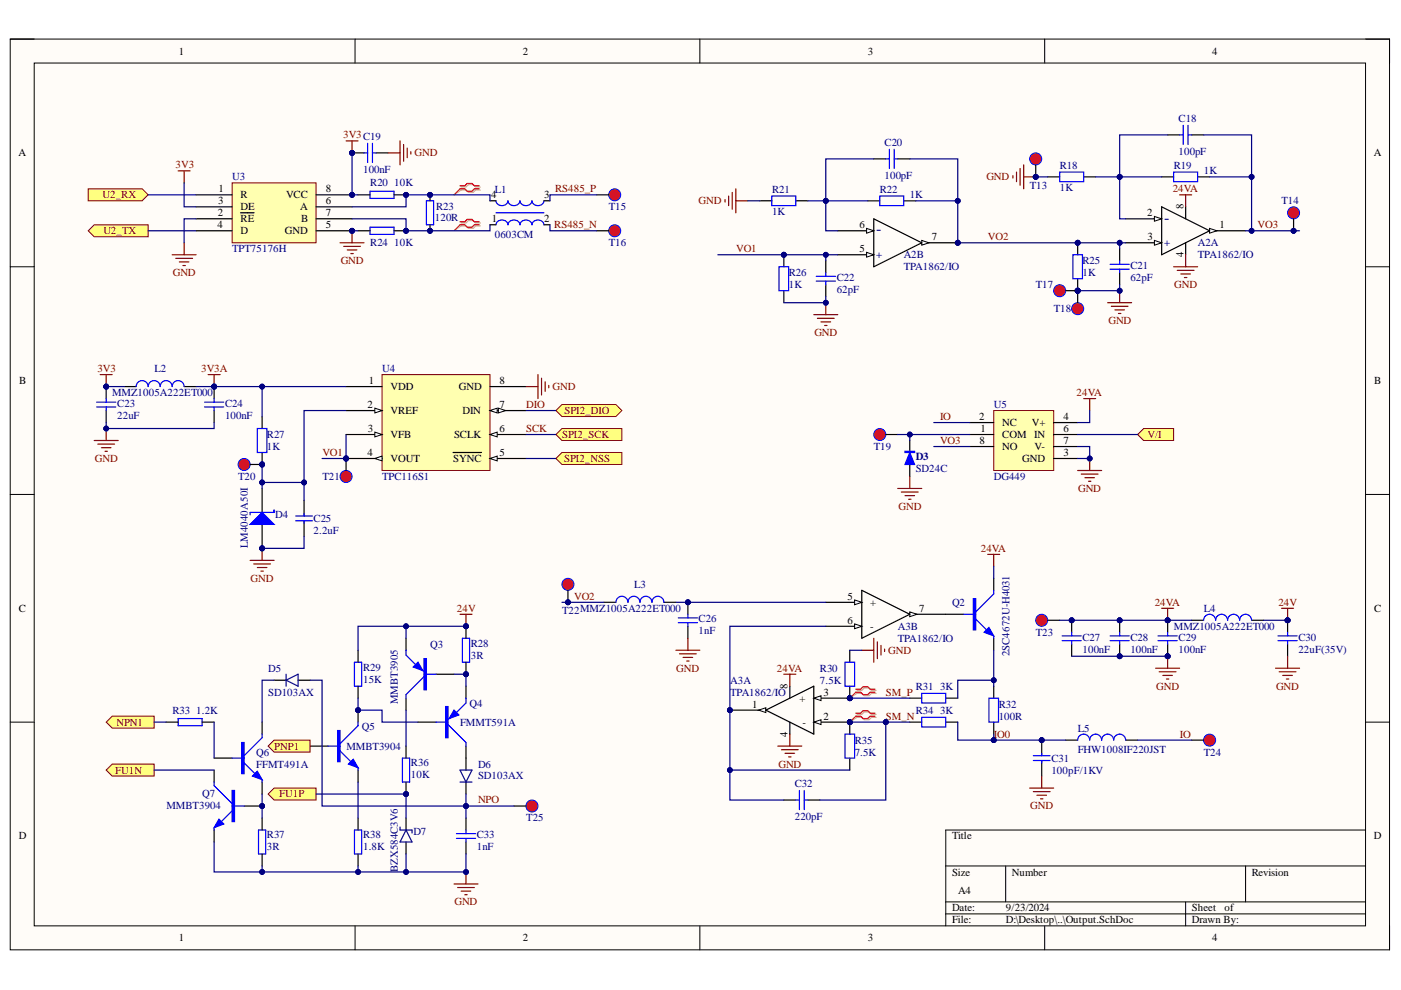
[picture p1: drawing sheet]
<svg xmlns="http://www.w3.org/2000/svg" width="297mm" height="210mm" viewBox="0 0 297 210" stroke-linecap="round" stroke-linejoin="round" font-family="sans-serif">
<defs><g id="words">
<g font-size="3.5" fill="#000080">
<text x="246.9" y="47.2">-</text>
<text x="185.8" y="49.7">-</text>
</g>
<g font-size="2.3">
<text x="37.9" y="11.6">1</text>
<text x="110.8" y="11.6">2</text>
<text x="184" y="11.6">3</text>
<text x="257" y="11.6">4</text>
<text x="3.9" y="33.1">A</text>
<text x="291.3" y="33.1">A</text>
<text x="46.4" y="40.8">1</text>
<text x="69.1" y="40.8">8</text>
<text x="46.2" y="45.8">2</text>
<text x="46.3" y="43.3">3</text>
<text x="51" y="42">R</text>
<text x="51" y="47.1">RE</text>
<text x="51" y="44.6">DE</text>
<text x="60.7" y="42">VCC</text>
<text x="63.6" y="44.6">A</text>
<text x="63.9" y="47.1">B</text>
<text x="69.1" y="43.3">6</text>
<text x="69.1" y="45.8">7</text>
<text x="104.1" y="42">4</text>
<text x="104.3" y="47.1">1</text>
<text x="115.4" y="42">3</text>
<text x="115.4" y="47.1">2</text>
<text x="243.2" y="45.8">2</text>
<text x="250.9" y="44.4" transform="rotate(-90 250.9 44.4)">8</text>
<text x="46.1" y="48.4">4</text>
<text x="51" y="49.7">D</text>
<text x="60.4" y="49.7">GND</text>
<text x="69.1" y="48.4">5</text>
<text x="182.2" y="48.4">6</text>
<text x="182.2" y="53.5">5</text>
<text x="197.5" y="51">7</text>
<text x="243.3" y="51">3</text>
<text x="258.5" y="48.4">1</text>
<text x="250.9" y="54.5" transform="rotate(-90 250.9 54.5)">4</text>
<text x="4.1" y="81.4">B</text>
<text x="78.2" y="81.4">1</text>
<text x="82.8" y="82.7">VDD</text>
<text x="97.3" y="82.7">GND</text>
<text x="105.9" y="81.4">8</text>
<text x="291.4" y="81.4">B</text>
<text x="77.9" y="86.5">2</text>
<text x="82.8" y="87.8">VREF</text>
<text x="98" y="87.8">DIN</text>
<text x="105.9" y="86.5">7</text>
<text x="207.6" y="89">2</text>
<text x="225.5" y="89">4</text>
<text x="78" y="91.6">3</text>
<text x="82.8" y="92.9">VFB</text>
<text x="96.3" y="92.9">SCLK</text>
<text x="105.9" y="91.6">6</text>
<text x="207.7" y="94.2">8</text>
<text x="207.9" y="91.6">1</text>
<text x="212.5" y="92.9">COM</text>
<text x="212.5" y="90.3">NC</text>
<text x="212.5" y="95.4">NO</text>
<text x="218.8" y="90.3">V+</text>
<text x="219.3" y="92.9">IN</text>
<text x="219.4" y="95.4">V-</text>
<text x="225.5" y="91.6">6</text>
<text x="225.5" y="94.2">7</text>
<text x="77.9" y="96.7">4</text>
<text x="82.8" y="98">VOUT</text>
<text x="96.1" y="98">SYNC</text>
<text x="105.9" y="96.7">5</text>
<text x="216.7" y="98">GND</text>
<text x="225.5" y="96.7">3</text>
<text x="4" y="129.7">C</text>
<text x="179.7" y="127.1">5</text>
<text x="184.5" y="128.4">+</text>
<text x="194.9" y="129.7">7</text>
<text x="291.4" y="129.7">C</text>
<text x="179.7" y="132.2">6</text>
<text x="184.5" y="133.5">-</text>
<text x="167" y="146" transform="rotate(-90 167 146)">8</text>
<text x="169.5" y="148.8">+</text>
<text x="174.6" y="147.5">3</text>
<text x="159.5" y="150.1">1</text>
<text x="170.1" y="153.9">-</text>
<text x="174.6" y="152.6">2</text>
<text x="167" y="156.2" transform="rotate(-90 167 156.2)">4</text>
<text x="4" y="178">D</text>
<text x="201.8" y="178">Title</text>
<text x="291.3" y="178">D</text>
<text x="201.8" y="185.6">Size</text>
<text x="214.5" y="185.6">Number</text>
<text x="265.4" y="185.6">Revision</text>
<text x="203.1" y="189.4">A4</text>
<text x="201.8" y="193.3">Date:</text>
<text x="201.8" y="195.8">File:</text>
<text x="213.3" y="193.3">9/23/2024</text>
<text x="213.3" y="195.8">D:\Desktop\..\Output.SchDoc</text>
<text x="252.7" y="193.3">Sheet</text>
<text x="252.7" y="195.8">Drawn By:</text>
<text x="259.6" y="193.3">of</text>
<text x="37.9" y="199.6">1</text>
<text x="110.8" y="199.6">2</text>
<text x="184" y="199.6">3</text>
<text x="257" y="199.6">4</text>
</g>
<g font-size="2.3" fill="#800000">
<text x="72.8" y="29.3">3V3C19</text>
<text x="37.2" y="35.7">3V3</text>
<text x="87.9" y="33.1">GND</text>
<text x="117.7" y="40.8">RS485_P</text>
<text x="209.1" y="38.2">GND</text>
<text x="248.6" y="40.8">24VA</text>
<text x="21.7" y="42">U2_RX</text>
<text x="148.1" y="43.3">GND</text>
<text x="21.9" y="49.7">U2_TX</text>
<text x="117.5" y="48.4">RS485_N</text>
<text x="156.1" y="53.5">VO1</text>
<text x="209.5" y="51">VO2</text>
<text x="266.6" y="48.4">VO3</text>
<text x="36.6" y="58.6">GND</text>
<text x="72.2" y="56.1">GND</text>
<text x="249" y="61.1">GND</text>
<text x="172.7" y="71.3">GND</text>
<text x="235" y="68.7">GND</text>
<text x="20.6" y="78.9">3V3</text>
<text x="42.6" y="78.9">3V3A</text>
<text x="117.2" y="82.7">GND</text>
<text x="228.2" y="84">24VA</text>
<text x="111.6" y="86.5">DIO</text>
<text x="119.7" y="87.8">SPI2_DIO</text>
<text x="199.3" y="89">IO</text>
<text x="111.6" y="91.6">SCK</text>
<text x="119.2" y="92.9">SPI2_SCK</text>
<text x="199.3" y="94.2">VO3</text>
<text x="243.3" y="92.9">V/I</text>
<text x="20.1" y="98">GND</text>
<text x="68.4" y="96.7">VO1</text>
<text x="119.6" y="98">SPI2_NSS</text>
<text x="228.6" y="104.3">GND</text>
<text x="190.5" y="108.1">GND</text>
<text x="207.9" y="117">24VA</text>
<text x="53.1" y="123.3">GND</text>
<text x="96.9" y="129.7">24V</text>
<text x="121.7" y="127.1">VO2</text>
<text x="244.8" y="128.4">24VA</text>
<text x="271" y="128.4">24V</text>
<text x="143.4" y="142.4">GND</text>
<text x="164.7" y="142.4">24VA</text>
<text x="188.3" y="138.6">GND</text>
<text x="187.8" y="147.5">SM_P</text>
<text x="245.2" y="146.3">GND</text>
<text x="270.5" y="146.3">GND</text>
<text x="24.7" y="153.9">NPN1</text>
<text x="187.8" y="152.6">SM_N</text>
<text x="58.1" y="158.9">PNP1</text>
<text x="210.7" y="156.4">IO0</text>
<text x="250.2" y="156.4">IO</text>
<text x="24.4" y="164">FU1N</text>
<text x="165" y="162.7">GND</text>
<text x="59.2" y="169.1">FU1P</text>
<text x="101.3" y="170.3">NPO</text>
<text x="218.4" y="171.6">GND</text>
<text x="96.4" y="192">GND</text>
</g>
<g font-size="2.3" fill="#000080">
<text x="249.9" y="25.8">C18</text>
<text x="187.6" y="30.9">C20</text>
<text x="224.7" y="35.9">R18</text>
<text x="248.9" y="35.9">R19</text>
<text x="249.9" y="32.9">100pF</text>
<text x="49.2" y="38.2">U3</text>
<text x="77" y="36.7">100nF</text>
<text x="78.5" y="39.5">R20</text>
<text x="83.6" y="39.5">10K</text>
<text x="104.9" y="41">L1</text>
<text x="163.7" y="41">R21</text>
<text x="186.5" y="41">R22</text>
<text x="187.6" y="38">100pF</text>
<text x="218.3" y="40">T13</text>
<text x="224.7" y="40.5">1K</text>
<text x="255.2" y="37">1K</text>
<text x="92.2" y="46.8">120R</text>
<text x="92.5" y="44.6">R23</text>
<text x="129.1" y="44.6">T15</text>
<text x="163.7" y="45.6">1K</text>
<text x="192.9" y="42">1K</text>
<text x="271.7" y="43.3">T14</text>
<text x="49.2" y="53.5">TPT75176H</text>
<text x="78.5" y="52.3">R24</text>
<text x="83.6" y="52.3">10K</text>
<text x="104.9" y="50.5">0603CM</text>
<text x="129.1" y="52.3">T16</text>
<text x="246.9" y="52.3">+</text>
<text x="254" y="52.3">A2A</text>
<text x="167.2" y="58.6">R26</text>
<text x="177.4" y="59.6">C22</text>
<text x="185.8" y="54.8">+</text>
<text x="191.6" y="54.8">A2B</text>
<text x="191.6" y="57.3">TPA1862/IO</text>
<text x="229.5" y="58.6">1K</text>
<text x="229.5" y="56.1">R25</text>
<text x="239.7" y="57.1">C21</text>
<text x="239.7" y="59.6">62pF</text>
<text x="254" y="54.8">TPA1862/IO</text>
<text x="167.2" y="61.1">1K</text>
<text x="177.4" y="62.1">62pF</text>
<text x="219.6" y="61.1">T17</text>
<text x="223.4" y="66.2">T18</text>
<text x="23.8" y="84">MMZ1005A222ET000</text>
<text x="32.7" y="78.9">L2</text>
<text x="81" y="78.9">U4</text>
<text x="24.9" y="86.2">C23</text>
<text x="24.9" y="88.8">22uF</text>
<text x="47.7" y="86.2">C24</text>
<text x="47.7" y="88.8">100nF</text>
<text x="210.7" y="86.5">U5</text>
<text x="56.6" y="95.4">1K</text>
<text x="56.6" y="92.9">R27</text>
<text x="185.3" y="95.4">T19</text>
<text x="50.5" y="101.8">T20</text>
<text x="68.4" y="101.8">T21</text>
<text x="81" y="101.8">TPC116S1</text>
<text x="194.1" y="100">SD24C</text>
<text x="194.1" y="97.5">D3</text>
<text x="210.7" y="101.8">DG449</text>
<text x="58.4" y="109.9">D4</text>
<text x="66.5" y="110.7">C25</text>
<text x="66.5" y="113.2">2.2uF</text>
<text x="52.5" y="116.2" transform="rotate(-90 52.5 116.2)">LM4040A50I</text>
<text x="134.4" y="124.6">L3</text>
<text x="119.2" y="130.2">T22MMZ1005A222ET000</text>
<text x="148.1" y="132">C26</text>
<text x="201.8" y="128.4">Q2</text>
<text x="255.2" y="129.7">L4</text>
<text x="91.2" y="137.4">Q3</text>
<text x="99.8" y="137.1">R28</text>
<text x="148.1" y="134.5">1nF</text>
<text x="190.3" y="133.5">A3B</text>
<text x="190.3" y="136.1">TPA1862/IO</text>
<text x="219.6" y="134.8">T23</text>
<text x="229.5" y="135.9">C27</text>
<text x="239.7" y="135.9">C28</text>
<text x="248.9" y="133.5">MMZ1005A222ET000</text>
<text x="249.9" y="135.9">C29</text>
<text x="275.3" y="135.9">C30</text>
<text x="56.8" y="142.4">D5</text>
<text x="77" y="142.2">R29</text>
<text x="99.8" y="139.7">3R</text>
<text x="173.8" y="142.4">R30</text>
<text x="214" y="139.2" transform="rotate(-90 214 139.2)">2SC4672U-H4031</text>
<text x="229.5" y="138.4">100nF</text>
<text x="239.7" y="138.4">100nF</text>
<text x="249.9" y="138.4">100nF</text>
<text x="275.3" y="138.4">22uF(35V)</text>
<text x="56.8" y="147.5">SD103AX</text>
<text x="77" y="144.7">15K</text>
<text x="84.3" y="149.3" transform="rotate(-90 84.3 149.3)">MMBT3905</text>
<text x="99.6" y="149.8">Q4</text>
<text x="154.8" y="145">A3A</text>
<text x="154.8" y="147.5">TPA1862/IO</text>
<text x="173.8" y="145">7.5K</text>
<text x="194.1" y="146.3">R31</text>
<text x="199.3" y="146.3">3K</text>
<text x="36.5" y="151.3">R33</text>
<text x="41.6" y="151.3">1.2K</text>
<text x="76.7" y="154.9">Q5</text>
<text x="97.5" y="153.9">FMMT591A</text>
<text x="194.1" y="151.3">R34</text>
<text x="199.3" y="151.3">3K</text>
<text x="211.7" y="152.6">100R</text>
<text x="211.7" y="150.1">R32</text>
<text x="228.5" y="155.1">L5</text>
<text x="54.3" y="160.2">Q6</text>
<text x="73.4" y="158.9">MMBT3904</text>
<text x="181.2" y="160.2">7.5K</text>
<text x="181.2" y="157.7">R35</text>
<text x="222.9" y="161.5">C31</text>
<text x="228.5" y="159.7">FHW1008IF220JST</text>
<text x="255.2" y="160.2">T24</text>
<text x="54.3" y="162.7">FFMT491A</text>
<text x="87.1" y="162.5">R36</text>
<text x="87.1" y="165">10K</text>
<text x="101.3" y="162.7">D6</text>
<text x="101.3" y="165.3">SD103AX</text>
<text x="168.5" y="166.8">C32</text>
<text x="222.9" y="164">100pF/1KV</text>
<text x="35.3" y="171.6">MMBT3904</text>
<text x="42.9" y="169.1">Q7</text>
<text x="168.5" y="173.9">220pF</text>
<text x="56.6" y="177.7">R37</text>
<text x="77" y="177.7">R38</text>
<text x="87.6" y="177.1">D7</text>
<text x="101.1" y="177.7">C33</text>
<text x="111.6" y="174.1">T25</text>
<text x="56.6" y="180.3">3R</text>
<text x="77" y="180.3">1.8K</text>
<text x="84.3" y="184.9" transform="rotate(-90 84.3 184.9)">BZX584C3V6</text>
<text x="101.1" y="180.3">1nF</text>
</g>
</g></defs>
<path d="M2.2 8.3h292.4v193.1h-292.4z" fill-rule="evenodd" fill="#fffcf8"/>
<path d="M2.2 8.3h292.4v193.1h-292.4z" fill="none" stroke="#000" stroke-width=".21"/>
<path d="M7.3 13.4h282.2v182.9h-282.2z" fill-rule="evenodd" fill="#fffcf8"/>
<g fill="none" stroke="#000" stroke-width=".21">
<path d="M2.2 8.3h5.1M7.3 13.4h282.2v182.9h-282.2zM75.3 8.3v5.1M148.4 8.3v5.1M221.5 8.3v5.1M289.5 8.3h5.1v5.1M2.2 56.6h5.1M289.5 56.6h5.1M2.2 104.8h5.1M289.5 104.8h5.1M2.2 153.1h5.1M289.5 153.1h5.1"/>
<path d="M289.5 176h-89v20.3M75.3 196.3v5.1M148.4 196.3v5.1M200.5 183.6h89M200.5 191.2h89M200.5 193.8h89M213.2 183.6v7.6M221.5 196.3v5.1M251.4 191.2v5.1M264.1 183.6v7.6M294.6 196.3v5.1"/>
</g>
<circle cx="74.6" cy="48.9" r=".51" fill="#000080"/>
<circle cx="74.6" cy="48.9" r=".51" fill="none" stroke="#000080" stroke-width=".21"/>
<circle cx="74.6" cy="41.3" r=".51" fill="#000080"/>
<circle cx="74.6" cy="41.3" r=".51" fill="none" stroke="#000080" stroke-width=".21"/>
<path d="M49.2 38.8h17.8v12.7h-17.8z" fill-rule="evenodd" fill="#ffffb0"/>
<path d="M49.2 38.8h17.8v12.7h-17.8z" fill="none" stroke="#800000" stroke-width=".21"/>
<path d="M41.6 41.3h7.6M41.6 46.4h7.6M41.6 43.9h7.6M41.6 48.9h7.6M51 45.1h2.9M67 48.9h7.6" fill="none" stroke="#000" stroke-width=".25"/>
<circle cx="74.6" cy="48.9" r=".51" fill="#000080"/>
<circle cx="74.6" cy="48.9" r=".51" fill="none" stroke="#000080" stroke-width=".21"/>
<path d="M67 43.9h7.6M67 46.4h7.6M67 41.3h7.6" fill="none" stroke="#000" stroke-width=".25"/>
<circle cx="74.6" cy="41.3" r=".51" fill="#000080"/>
<circle cx="74.6" cy="41.3" r=".51" fill="none" stroke="#000080" stroke-width=".21"/>
<circle cx="74.6" cy="32.4" r=".51" fill="#000080"/>
<circle cx="74.6" cy="32.4" r=".51" fill="none" stroke="#000080" stroke-width=".21"/>
<path d="M74.6 32.4h2.6M79.7 32.4h2.6" fill="none" stroke="#000" stroke-width=".25"/>
<circle cx="74.6" cy="32.4" r=".51" fill="#000080"/>
<circle cx="74.6" cy="32.4" r=".51" fill="none" stroke="#000080" stroke-width=".21"/>
<path d="M77.2 32.4h.7M77.9 30.4v4M79 30.4v4M79 32.4h.7" fill="none" stroke="#00f" stroke-width=".25"/>
<circle cx="91.2" cy="41.3" r=".51" fill="#000080"/>
<circle cx="91.2" cy="41.3" r=".51" fill="none" stroke="#000080" stroke-width=".21"/>
<circle cx="91.2" cy="48.9" r=".51" fill="#000080"/>
<circle cx="91.2" cy="48.9" r=".51" fill="none" stroke="#000080" stroke-width=".21"/>
<path d="M90.4 42.6h1.5v5.1h-1.5z" fill="none" stroke="#00f" stroke-width=".25"/>
<path d="M91.2 41.3v1.3" fill="none" stroke="#000" stroke-width=".25"/>
<circle cx="91.2" cy="41.3" r=".51" fill="#000080"/>
<circle cx="91.2" cy="41.3" r=".51" fill="none" stroke="#000080" stroke-width=".21"/>
<path d="M91.2 47.7v1.2" fill="none" stroke="#000" stroke-width=".25"/>
<circle cx="91.2" cy="48.9" r=".51" fill="#000080"/>
<circle cx="91.2" cy="48.9" r=".51" fill="none" stroke="#000080" stroke-width=".21"/>
<circle cx="86.1" cy="41.3" r=".51" fill="#000080"/>
<circle cx="86.1" cy="41.3" r=".51" fill="none" stroke="#000080" stroke-width=".21"/>
<path d="M78.5 40.5h5v1.6h-5z" fill="none" stroke="#00f" stroke-width=".25"/>
<path d="M75.9 41.3h2.6M83.5 41.3h2.6" fill="none" stroke="#000" stroke-width=".25"/>
<circle cx="86.1" cy="41.3" r=".51" fill="#000080"/>
<circle cx="86.1" cy="41.3" r=".51" fill="none" stroke="#000080" stroke-width=".21"/>
<circle cx="73.4" cy="97.2" r=".51" fill="#000080"/>
<circle cx="73.4" cy="97.2" r=".51" fill="none" stroke="#000080" stroke-width=".21"/>
<path d="M81 79.4h22.9v20.4h-22.9z" fill-rule="evenodd" fill="#ffffb0"/>
<path d="M81 79.4h22.9v20.4h-22.9z" fill="none" stroke="#800000" stroke-width=".21"/>
<path d="M73.4 92.1h7.6M103.9 82h7.6" fill="none" stroke="#000" stroke-width=".25"/>
<path d="M79.5 91.6l1.5 .5-1.5 .5z" fill="#f8fcff"/>
<path d="M79.5 91.6l1.5 .5-1.5 .5z" fill="none" stroke="#000" stroke-width=".21"/>
<path d="M73.4 97.2h7.6" fill="none" stroke="#000" stroke-width=".25"/>
<path d="M79.5 97.2l1.5-.5v1z" fill="#f8fcff"/>
<path d="M79.5 97.2l1.5-.5v1z" fill="none" stroke="#000" stroke-width=".21"/>
<circle cx="73.4" cy="97.2" r=".51" fill="#000080"/>
<circle cx="73.4" cy="97.2" r=".51" fill="none" stroke="#000080" stroke-width=".21"/>
<path d="M103.9 97.2h7.6" fill="none" stroke="#000" stroke-width=".25"/>
<path d="M103.9 97.2l1.5-.5v1z" fill="#f8fcff"/>
<path d="M103.9 97.2l1.5-.5v1z" fill="none" stroke="#000" stroke-width=".21"/>
<path d="M96.1 95.9h6M103.9 92.1h7.6" fill="none" stroke="#000" stroke-width=".25"/>
<path d="M103.9 92.1l1.5-.5v1z" fill="#f8fcff"/>
<path d="M103.9 92.1l1.5-.5v1z" fill="none" stroke="#000" stroke-width=".21"/>
<path d="M73.4 82h7.6M73.4 87h7.6" fill="none" stroke="#000" stroke-width=".25"/>
<path d="M79.5 86.5l1.5 .5-1.5 .6z" fill="#f8fcff"/>
<path d="M79.5 86.5l1.5 .5-1.5 .6z" fill="none" stroke="#000" stroke-width=".21"/>
<path d="M103.9 87h7.6" fill="none" stroke="#000" stroke-width=".25"/>
<path d="M103.9 87l1.5-.5v1.1z" fill="#f8fcff"/>
<path d="M103.9 87l1.5-.5v1.1z" fill="none" stroke="#000" stroke-width=".21"/>
<path d="M105.7 86.5l1.5 .5-1.5 .6z" fill="#f8fcff"/>
<path d="M105.7 86.5l1.5 .5-1.5 .6z" fill="none" stroke="#000" stroke-width=".21"/>
<path d="M21.2 79.4h2.6M22.5 79.4v2.6M114.1 79.4v5.1M111.5 82h2.6M114.8 80.2v3.5M115.6 80.9v2.1M116.3 81.7v.5" fill="none" stroke="#800000" stroke-width=".25"/>
<circle cx="22.5" cy="82" r=".51" fill="#000080"/>
<circle cx="22.5" cy="82" r=".51" fill="none" stroke="#000080" stroke-width=".21"/>
<circle cx="55.6" cy="116.3" r=".51" fill="#000080"/>
<circle cx="55.6" cy="116.3" r=".51" fill="none" stroke="#000080" stroke-width=".21"/>
<path d="M55.6 111.2v5.1" fill="none" stroke="#000" stroke-width=".25"/>
<circle cx="55.6" cy="116.3" r=".51" fill="#000080"/>
<circle cx="55.6" cy="116.3" r=".51" fill="none" stroke="#000080" stroke-width=".21"/>
<path d="M55.6 103.6v5" fill="none" stroke="#000" stroke-width=".25"/>
<path d="M53 111.2l2.6-2.6 2.5 2.6z" fill="#00f"/>
<path d="M53 111.2l2.6-2.6 2.5 2.6zM58.1 108.1v.5h-5.1v.6" fill="none" stroke="#00f" stroke-width=".25"/>
<path d="M53 118.8h5.1M53.8 119.6h3.6M55.6 116.3v2.5M54.6 120.3h2M55.3 121.1h.5" fill="none" stroke="#800000" stroke-width=".25"/>
<circle cx="55.6" cy="116.3" r=".51" fill="#000080"/>
<circle cx="55.6" cy="116.3" r=".51" fill="none" stroke="#000080" stroke-width=".21"/>
<path d="M209.4 117.5h2.6M210.7 117.5v2.6M182.7 137.9h2.6M185.3 135.3v5.1M186 136.1v3.5M186.8 136.8v2.1M187.6 137.6v.5" fill="none" stroke="#800000" stroke-width=".25"/>
<path d="M200.5 130.2h3.8M210.7 122.6v2.6M210.7 135.3v2.6" fill="none" stroke="#000" stroke-width=".25"/>
<path d="M204.3 130.2h2.6M206.9 131.3l2.3 2.3M210.7 125.2v.7l-3.8 3.8M210.7 134.8v.5" fill="none" stroke="#00f" stroke-width=".25"/>
<path d="M206.4 126.9h.5v6.7h-.5z" fill-rule="evenodd" fill="#00f"/>
<path d="M206.4 126.9h.5v6.7h-.5z" fill="none" stroke="#00f" stroke-width=".25"/>
<path d="M208.7 134.1l1-1.1 1 1.8z" fill="#00f"/>
<path d="M208.7 134.1l1-1.1 1 1.8zM195.4 147h5.1v2.1h-5.1zM209.7 148h2v5.1h-2z" fill="none" stroke="#00f" stroke-width=".25"/>
<path d="M192.9 148h2.5M200.5 148h2.6M210.7 145.5v2.5M210.7 153.1v2.6" fill="none" stroke="#000" stroke-width=".25"/>
<circle cx="180.2" cy="148" r=".51" fill="#000080"/>
<circle cx="180.2" cy="148" r=".51" fill="none" stroke="#000080" stroke-width=".21"/>
<path d="M180.2 145.5v2.5" fill="none" stroke="#000" stroke-width=".25"/>
<circle cx="180.2" cy="148" r=".51" fill="#000080"/>
<circle cx="180.2" cy="148" r=".51" fill="none" stroke="#000080" stroke-width=".21"/>
<path d="M180.2 137.9v2.5M192.9 153.1h2.5M200.5 153.1h2.6" fill="none" stroke="#000" stroke-width=".25"/>
<path d="M179.2 140.4h2v5.1h-2zM195.4 152.1h5.1v2h-5.1z" fill="none" stroke="#00f" stroke-width=".25"/>
<circle cx="180.2" cy="153.1" r=".51" fill="#000080"/>
<circle cx="180.2" cy="153.1" r=".51" fill="none" stroke="#000080" stroke-width=".21"/>
<path d="M180.2 153.1v2.6" fill="none" stroke="#000" stroke-width=".25"/>
<circle cx="180.2" cy="153.1" r=".51" fill="#000080"/>
<circle cx="180.2" cy="153.1" r=".51" fill="none" stroke="#000080" stroke-width=".21"/>
<path d="M166.2 169.6h2.5M171.3 169.6h2.5M180.2 160.7v2.6" fill="none" stroke="#000" stroke-width=".25"/>
<path d="M179.2 155.7h2v5h-2zM168.7 169.6h.8M169.5 167.6v4.1M170.5 167.6v4.1M170.5 169.6h.8" fill="none" stroke="#00f" stroke-width=".25"/>
<circle cx="145.8" cy="127.7" r=".51" fill="#000080"/>
<circle cx="145.8" cy="127.7" r=".51" fill="none" stroke="#000080" stroke-width=".21"/>
<path d="M145.8 127.7v2.5" fill="none" stroke="#000" stroke-width=".25"/>
<circle cx="145.8" cy="127.7" r=".51" fill="#000080"/>
<circle cx="145.8" cy="127.7" r=".51" fill="none" stroke="#000080" stroke-width=".21"/>
<path d="M145.8 132.8v2.5" fill="none" stroke="#000" stroke-width=".25"/>
<path d="M143.8 132h4.1M143.8 131h4.1M145.8 130.2v.8M145.8 132v.8" fill="none" stroke="#00f" stroke-width=".25"/>
<path d="M143.3 137.9h5.1M144.1 138.6h3.5M144.8 139.4h2.1M145.8 135.3v2.6M145.6 140.2h.5" fill="none" stroke="#800000" stroke-width=".25"/>
<circle cx="73.4" cy="97.2" r=".51" fill="#000080"/>
<circle cx="73.4" cy="97.2" r=".51" fill="none" stroke="#000080" stroke-width=".21"/>
<circle cx="73.4" cy="101" r="1.27" fill="#ee0e22"/>
<circle cx="73.4" cy="101" r="1.27" fill="none" stroke="#00f" stroke-width=".21"/>
<path d="M73.4 97.2v2.6" fill="none" stroke="#000" stroke-width=".25"/>
<circle cx="73.4" cy="97.2" r=".51" fill="#000080"/>
<circle cx="73.4" cy="97.2" r=".51" fill="none" stroke="#000080" stroke-width=".21"/>
<circle cx="210.7" cy="156.9" r=".51" fill="#000080"/>
<circle cx="210.7" cy="156.9" r=".51" fill="none" stroke="#000080" stroke-width=".21"/>
<circle cx="45.4" cy="82" r=".51" fill="#000080"/>
<circle cx="45.4" cy="82" r=".51" fill="none" stroke="#000080" stroke-width=".21"/>
<path d="M45.4 82v2.5M45.4 87v2.6" fill="none" stroke="#000" stroke-width=".25"/>
<circle cx="45.4" cy="82" r=".51" fill="#000080"/>
<circle cx="45.4" cy="82" r=".51" fill="none" stroke="#000080" stroke-width=".21"/>
<path d="M28.9 82a1.27 1.27 0 0 1 1.2-1.3 1.27 1.27 0 0 1 1.3 1.3 1.27 1.27 0 0 1 1.3-1.3 1.27 1.27 0 0 1 1.3 1.3 1.27 1.27 0 0 1 1.2-1.3 1.27 1.27 0 0 1 1.3 1.3 1.27 1.27 0 0 1 1.3-1.3 1.27 1.27 0 0 1 1.2 1.3M43.4 85.3h4M43.4 86.3h4M45.4 84.5v.8M45.4 86.3v.7" fill="none" stroke="#00f" stroke-width=".25"/>
<path d="M26.3 82h2.6M39 82h2.6" fill="none" stroke="#000" stroke-width=".25"/>
<path d="M44.1 79.4h2.6M45.4 79.4v2.6" fill="none" stroke="#800000" stroke-width=".25"/>
<circle cx="45.4" cy="82" r=".51" fill="#000080"/>
<circle cx="45.4" cy="82" r=".51" fill="none" stroke="#000080" stroke-width=".21"/>
<path d="M64.5 106.1v3.3M64.5 110.4v3.3M128 127.7h2.6M140.8 127.7h2.5" fill="none" stroke="#000" stroke-width=".25"/>
<path d="M62.7 109.4h3.5M62.7 110.4h3.5M64.5 108.9v.5M64.5 110.4v.5M130.6 127.7a1.27 1.27 0 0 1 1.3-1.3 1.27 1.27 0 0 1 1.2 1.3 1.27 1.27 0 0 1 1.3-1.3 1.27 1.27 0 0 1 1.3 1.3 1.27 1.27 0 0 1 1.2-1.3 1.27 1.27 0 0 1 1.3 1.3 1.27 1.27 0 0 1 1.3-1.3 1.27 1.27 0 0 1 1.3 1.3" fill="none" stroke="#00f" stroke-width=".25"/>
<circle cx="22.5" cy="82" r=".51" fill="#000080"/>
<circle cx="22.5" cy="82" r=".51" fill="none" stroke="#000080" stroke-width=".21"/>
<path d="M22.5 82v2.5M22.5 87v2.6" fill="none" stroke="#000" stroke-width=".25"/>
<circle cx="22.5" cy="82" r=".51" fill="#000080"/>
<circle cx="22.5" cy="82" r=".51" fill="none" stroke="#000080" stroke-width=".21"/>
<path d="M20.5 85.3h4M20.5 86.3h4M22.5 84.5v.8M22.5 86.3v.7" fill="none" stroke="#00f" stroke-width=".25"/>
<path d="M20 93.4h5.1M20.7 94.2h3.6M21.5 94.9h2M22.3 95.7h.5M22.5 90.9v2.5" fill="none" stroke="#800000" stroke-width=".25"/>
<circle cx="22.5" cy="90.9" r=".51" fill="#000080"/>
<circle cx="22.5" cy="90.9" r=".51" fill="none" stroke="#000080" stroke-width=".21"/>
<path d="M175.1 55.3v2.5M175.1 60.4v2.5" fill="none" stroke="#000" stroke-width=".25"/>
<path d="M173.1 58.6h4M173.1 59.6h4M175.1 57.8v.8M175.1 59.6v.8" fill="none" stroke="#00f" stroke-width=".25"/>
<path d="M172.5 66.7h5.1M173.3 67.5h3.6M174.1 68.2h2M174.8 69h.5M175.1 64.2v2.5" fill="none" stroke="#800000" stroke-width=".25"/>
<circle cx="175.1" cy="64.2" r=".51" fill="#000080"/>
<circle cx="175.1" cy="64.2" r=".51" fill="none" stroke="#000080" stroke-width=".21"/>
<path d="M75.1 140.4h1.6v5.1h-1.6z" fill="none" stroke="#00f" stroke-width=".25"/>
<path d="M75.9 137.9v2.5M75.9 145.5v2.5" fill="none" stroke="#000" stroke-width=".25"/>
<circle cx="98.8" cy="142.9" r=".51" fill="#000080"/>
<circle cx="98.8" cy="142.9" r=".51" fill="none" stroke="#000080" stroke-width=".21"/>
<circle cx="98.8" cy="132.8" r=".51" fill="#000080"/>
<circle cx="98.8" cy="132.8" r=".51" fill="none" stroke="#000080" stroke-width=".21"/>
<path d="M98 135.3h1.6v5.1h-1.6z" fill="none" stroke="#00f" stroke-width=".25"/>
<path d="M98.8 140.4v2.5" fill="none" stroke="#000" stroke-width=".25"/>
<circle cx="98.8" cy="142.9" r=".51" fill="#000080"/>
<circle cx="98.8" cy="142.9" r=".51" fill="none" stroke="#000080" stroke-width=".21"/>
<path d="M98.8 132.8v2.5" fill="none" stroke="#000" stroke-width=".25"/>
<circle cx="98.8" cy="132.8" r=".51" fill="#000080"/>
<circle cx="98.8" cy="132.8" r=".51" fill="none" stroke="#000080" stroke-width=".21"/>
<circle cx="86.1" cy="168.4" r=".51" fill="#000080"/>
<circle cx="86.1" cy="168.4" r=".51" fill="none" stroke="#000080" stroke-width=".21"/>
<path d="M85.3 160.7h1.5v5.1h-1.5z" fill="none" stroke="#00f" stroke-width=".25"/>
<path d="M86.1 165.8v2.6" fill="none" stroke="#000" stroke-width=".25"/>
<circle cx="86.1" cy="168.4" r=".51" fill="#000080"/>
<circle cx="86.1" cy="168.4" r=".51" fill="none" stroke="#000080" stroke-width=".21"/>
<path d="M86.1 158.2v2.5M55.6 173.4v2.6M75.9 173.4v2.6M55.6 181.1v2.5M75.9 181.1v2.5" fill="none" stroke="#000" stroke-width=".25"/>
<path d="M54.8 176h1.5v5.1h-1.5zM75.2 176h1.5v5.1h-1.5z" fill="none" stroke="#00f" stroke-width=".25"/>
<circle cx="55.6" cy="170.9" r=".51" fill="#000080"/>
<circle cx="55.6" cy="170.9" r=".51" fill="none" stroke="#000080" stroke-width=".21"/>
<path d="M51.8 170.9h3.8" fill="none" stroke="#000" stroke-width=".25"/>
<circle cx="55.6" cy="170.9" r=".51" fill="#000080"/>
<circle cx="55.6" cy="170.9" r=".51" fill="none" stroke="#000080" stroke-width=".21"/>
<path d="M45.4 163.3v2.5M45.4 176v2.5" fill="none" stroke="#000" stroke-width=".25"/>
<path d="M45.4 165.8v.8l3.8 3.8M45.4 175.5v.5M49.2 171.9l-2.3 2.3M49.2 170.9h2.6" fill="none" stroke="#00f" stroke-width=".25"/>
<path d="M49.2 167.6h.5v6.6h-.5z" fill-rule="evenodd" fill="#00f"/>
<path d="M49.2 167.6h.5v6.6h-.5z" fill="none" stroke="#00f" stroke-width=".25"/>
<path d="M46.4 173.7l1 1-2 .8z" fill="#00f"/>
<path d="M55.6 155.7v.7l-3.8 3.8M46.4 173.7l1 1-2 .8zM49.2 160.7h2.6M51.8 161.8l2.2 2.2M55.6 165.3v.5" fill="none" stroke="#00f" stroke-width=".25"/>
<path d="M55.6 153.1v2.6M45.4 160.7h3.8M55.6 165.8v2.6" fill="none" stroke="#000" stroke-width=".25"/>
<path d="M51.2 157.4h.6v6.6h-.6z" fill-rule="evenodd" fill="#00f"/>
<path d="M51.2 157.4h.6v6.6h-.6z" fill="none" stroke="#00f" stroke-width=".25"/>
<path d="M53.5 164.5l1.1-1 1 1.8z" fill="#00f"/>
<path d="M53.5 164.5l1.1-1 1 1.8z" fill="none" stroke="#00f" stroke-width=".25"/>
<circle cx="75.9" cy="150.6" r=".51" fill="#000080"/>
<circle cx="75.9" cy="150.6" r=".51" fill="none" stroke="#000080" stroke-width=".21"/>
<path d="M65.7 158.2h3.9M75.9 150.6v2.5" fill="none" stroke="#000" stroke-width=".25"/>
<circle cx="75.9" cy="150.6" r=".51" fill="#000080"/>
<circle cx="75.9" cy="150.6" r=".51" fill="none" stroke="#000080" stroke-width=".21"/>
<path d="M75.9 163.3v2.5" fill="none" stroke="#000" stroke-width=".25"/>
<path d="M69.6 158.2h2.5M72.1 159.2l2.3 2.3M75.9 153.1v.8l-3.8 3.8M75.9 162.8v.5" fill="none" stroke="#00f" stroke-width=".25"/>
<path d="M71.6 154.9h.5v6.6h-.5z" fill-rule="evenodd" fill="#00f"/>
<path d="M71.6 154.9h.5v6.6h-.5z" fill="none" stroke="#00f" stroke-width=".25"/>
<path d="M74.9 161l1 1.8-2-.8z" fill="#00f"/>
<path d="M92.4 153.1h2.6M95 153.6l3.8 3.8v.8M74.9 161l1 1.8-2-.8z" fill="none" stroke="#00f" stroke-width=".25"/>
<path d="M88.6 153.1h3.8M98.8 145.5v2.5M98.8 158.2v2.5" fill="none" stroke="#000" stroke-width=".25"/>
<path d="M94.5 149.8h.5v6.6h-.5z" fill-rule="evenodd" fill="#00f"/>
<path d="M94.5 149.8h.5v6.6h-.5zM98.8 149l-2.3 2.3" fill="none" stroke="#00f" stroke-width=".25"/>
<path d="M96.3 150.6l1 1-2.1 .7z" fill="#00f"/>
<path d="M89.9 142.9h2.5M89.9 143.5l-3.8 3.8v.7M96.2 151.6l-1.4 1.1M96.3 150.6l1 1-2.1 .7zM98.8 148h.1M98.8 148v1" fill="none" stroke="#00f" stroke-width=".25"/>
<path d="M86.1 135.3v2.6M86.1 148v2.6M92.4 142.9h3.9" fill="none" stroke="#000" stroke-width=".25"/>
<path d="M89.9 139.6h.5v6.7h-.5z" fill-rule="evenodd" fill="#00f"/>
<path d="M86.1 138.9l2.3 2.3M89.9 139.6h.5v6.7h-.5z" fill="none" stroke="#00f" stroke-width=".25"/>
<path d="M87.6 141.4l1-1 1 1.8z" fill="#00f"/>
<path d="M86.1 137.9h.1M86.1 137.9v1M37.8 152.3h5.1v1.6h-5.1zM87.6 141.4l1-1 1 1.8zM88.7 141.4l1.4 1.2M96.8 177.8h4M96.8 176.7h4M98.8 176v.7M98.8 177.8v.7" fill="none" stroke="#00f" stroke-width=".25"/>
<path d="M35.2 153.1h2.6M42.9 153.1h2.5M58.1 144.2h2.6M63.2 144.2h2.5M86.1 173.4v2.6M86.1 178.5v2.6M98.8 160.7v2.6M98.8 165.8v2.6M98.8 173.4v2.6M98.8 178.5v2.6" fill="none" stroke="#000" stroke-width=".25"/>
<path d="M60.7 144.2l2.5-1.3v2.6zM60.7 142.9v2.6M84.8 175.4v.6h2.6v.6M86.1 176l1.3 2.5h-2.6zM97.5 163.3h2.6l-1.3 2.5zM97.5 165.8h2.6" fill="none" stroke="#11037f" stroke-width=".25"/>
<path d="M97.5 130.2h2.6M98.8 130.2v2.6" fill="none" stroke="#800000" stroke-width=".25"/>
<circle cx="98.8" cy="132.8" r=".51" fill="#000080"/>
<circle cx="98.8" cy="132.8" r=".51" fill="none" stroke="#000080" stroke-width=".21"/>
<circle cx="220.9" cy="156.9" r=".51" fill="#000080"/>
<circle cx="220.9" cy="156.9" r=".51" fill="none" stroke="#000080" stroke-width=".21"/>
<path d="M220.9 156.9v3.3" fill="none" stroke="#000" stroke-width=".25"/>
<circle cx="220.9" cy="156.9" r=".51" fill="#000080"/>
<circle cx="220.9" cy="156.9" r=".51" fill="none" stroke="#000080" stroke-width=".21"/>
<path d="M225.9 156.9h2.6M238.7 156.9h2.5M220.9 161.2v3.4" fill="none" stroke="#000" stroke-width=".25"/>
<path d="M220.9 159.7v.5M228.5 156.9a1.27 1.27 0 0 1 1.3-1.2 1.27 1.27 0 0 1 1.2 1.2 1.27 1.27 0 0 1 1.3-1.2 1.27 1.27 0 0 1 1.3 1.2 1.27 1.27 0 0 1 1.2-1.2 1.27 1.27 0 0 1 1.3 1.2 1.27 1.27 0 0 1 1.3-1.2 1.27 1.27 0 0 1 1.3 1.2M219.1 161.2h3.5M219.1 160.2h3.5M220.9 161.2v.6" fill="none" stroke="#00f" stroke-width=".25"/>
<path d="M218.3 167.1h5.1M219.1 167.8h3.5M219.8 168.6h2.1M220.6 169.4h.5M220.9 164.6v2.5" fill="none" stroke="#800000" stroke-width=".25"/>
<circle cx="55.6" cy="98.5" r=".51" fill="#000080"/>
<circle cx="55.6" cy="98.5" r=".51" fill="none" stroke="#000080" stroke-width=".21"/>
<path d="M55.6 88.3v2.6M55.6 95.9v2.6" fill="none" stroke="#000" stroke-width=".25"/>
<circle cx="55.6" cy="98.5" r=".51" fill="#000080"/>
<circle cx="55.6" cy="98.5" r=".51" fill="none" stroke="#000080" stroke-width=".21"/>
<path d="M224.7 36.5h5.1v2h-5.1zM248.8 36.5h5.1v2h-5.1zM54.6 90.9h2v5h-2z" fill="none" stroke="#00f" stroke-width=".25"/>
<path d="M222.1 37.5h2.6M229.8 37.5h2.5M246.3 37.5h2.5M253.9 37.5h2.6" fill="none" stroke="#000" stroke-width=".25"/>
<path d="M214.8 37.2v.6M215.5 36.5v2M216.3 35.7v3.6M217 35v5M217 37.5h2.6" fill="none" stroke="#800000" stroke-width=".25"/>
<circle cx="219.6" cy="37.5" r=".51" fill="#000080"/>
<circle cx="219.6" cy="37.5" r=".51" fill="none" stroke="#000080" stroke-width=".21"/>
<path d="M271.7 129h2.6M273 129v2.5" fill="none" stroke="#800000" stroke-width=".25"/>
<circle cx="273" cy="131.5" r=".51" fill="#000080"/>
<circle cx="273" cy="131.5" r=".51" fill="none" stroke="#000080" stroke-width=".21"/>
<path d="M246.3 129h2.5M247.6 129v2.5" fill="none" stroke="#800000" stroke-width=".25"/>
<circle cx="247.6" cy="131.5" r=".51" fill="#000080"/>
<circle cx="247.6" cy="131.5" r=".51" fill="none" stroke="#000080" stroke-width=".21"/>
<path d="M252.6 131.5h2.6M265.4 131.5h2.5" fill="none" stroke="#000" stroke-width=".25"/>
<path d="M255.2 131.5a1.27 1.27 0 0 1 1.3-1.3 1.27 1.27 0 0 1 1.2 1.3 1.27 1.27 0 0 1 1.3-1.3 1.27 1.27 0 0 1 1.3 1.3 1.27 1.27 0 0 1 1.2-1.3 1.27 1.27 0 0 1 1.3 1.3 1.27 1.27 0 0 1 1.3-1.3 1.27 1.27 0 0 1 1.3 1.3" fill="none" stroke="#00f" stroke-width=".25"/>
<circle cx="247.6" cy="139.1" r=".51" fill="#000080"/>
<circle cx="247.6" cy="139.1" r=".51" fill="none" stroke="#000080" stroke-width=".21"/>
<circle cx="247.6" cy="131.5" r=".51" fill="#000080"/>
<circle cx="247.6" cy="131.5" r=".51" fill="none" stroke="#000080" stroke-width=".21"/>
<path d="M247.6 136.6v2.5" fill="none" stroke="#000" stroke-width=".25"/>
<circle cx="247.6" cy="139.1" r=".51" fill="#000080"/>
<circle cx="247.6" cy="139.1" r=".51" fill="none" stroke="#000080" stroke-width=".21"/>
<path d="M247.6 131.5v2.6" fill="none" stroke="#000" stroke-width=".25"/>
<circle cx="247.6" cy="131.5" r=".51" fill="#000080"/>
<circle cx="247.6" cy="131.5" r=".51" fill="none" stroke="#000080" stroke-width=".21"/>
<path d="M245.5 134.8h4.1M245.5 135.8h4.1M247.6 134.1v.7M247.6 135.8v.8" fill="none" stroke="#00f" stroke-width=".25"/>
<circle cx="220.9" cy="131.5" r="1.27" fill="#ee0e22"/>
<circle cx="220.9" cy="131.5" r="1.27" fill="none" stroke="#00f" stroke-width=".21"/>
<path d="M222.1 131.5h2.6" fill="none" stroke="#000" stroke-width=".25"/>
<path d="M247.6 139.1v2.6M245 141.7h5.1M245.8 142.4h3.5M246.5 143.2h2.1M247.3 144h.5" fill="none" stroke="#800000" stroke-width=".25"/>
<circle cx="247.6" cy="139.1" r=".51" fill="#000080"/>
<circle cx="247.6" cy="139.1" r=".51" fill="none" stroke="#000080" stroke-width=".21"/>
<circle cx="273" cy="131.5" r=".51" fill="#000080"/>
<circle cx="273" cy="131.5" r=".51" fill="none" stroke="#000080" stroke-width=".21"/>
<path d="M273 131.5v2.6M273 136.6v2.5" fill="none" stroke="#000" stroke-width=".25"/>
<circle cx="273" cy="131.5" r=".51" fill="#000080"/>
<circle cx="273" cy="131.5" r=".51" fill="none" stroke="#000080" stroke-width=".21"/>
<path d="M271 134.8h4M271 135.8h4M273 134.1v.7M273 135.8v.8" fill="none" stroke="#00f" stroke-width=".25"/>
<path d="M273 139.1v2.6M270.4 141.7h5.1M271.2 142.4h3.6M272 143.2h2M272.7 144h.5" fill="none" stroke="#800000" stroke-width=".25"/>
<circle cx="130.3" cy="41.3" r="1.27" fill="#ee0e22"/>
<circle cx="130.3" cy="41.3" r="1.27" fill="none" stroke="#00f" stroke-width=".21"/>
<path d="M126.5 41.3h2.6" fill="none" stroke="#000" stroke-width=".25"/>
<circle cx="130.3" cy="48.9" r="1.27" fill="#ee0e22"/>
<circle cx="130.3" cy="48.9" r="1.27" fill="none" stroke="#00f" stroke-width=".21"/>
<path d="M126.5 48.9h2.6" fill="none" stroke="#000" stroke-width=".25"/>
<circle cx="256.5" cy="156.9" r="1.27" fill="#ee0e22"/>
<circle cx="256.5" cy="156.9" r="1.27" fill="none" stroke="#00f" stroke-width=".21"/>
<path d="M252.6 156.9h2.6" fill="none" stroke="#000" stroke-width=".25"/>
<circle cx="112.8" cy="170.9" r="1.27" fill="#ee0e22"/>
<circle cx="112.8" cy="170.9" r="1.27" fill="none" stroke="#00f" stroke-width=".21"/>
<path d="M109 170.9h2.5" fill="none" stroke="#000" stroke-width=".25"/>
<circle cx="237.4" cy="131.5" r=".51" fill="#000080"/>
<circle cx="237.4" cy="131.5" r=".51" fill="none" stroke="#000080" stroke-width=".21"/>
<circle cx="237.4" cy="139.1" r=".51" fill="#000080"/>
<circle cx="237.4" cy="139.1" r=".51" fill="none" stroke="#000080" stroke-width=".21"/>
<path d="M237.4 131.5v2.6" fill="none" stroke="#000" stroke-width=".25"/>
<circle cx="237.4" cy="131.5" r=".51" fill="#000080"/>
<circle cx="237.4" cy="131.5" r=".51" fill="none" stroke="#000080" stroke-width=".21"/>
<path d="M237.4 136.6v2.5" fill="none" stroke="#000" stroke-width=".25"/>
<circle cx="237.4" cy="139.1" r=".51" fill="#000080"/>
<circle cx="237.4" cy="139.1" r=".51" fill="none" stroke="#000080" stroke-width=".21"/>
<path d="M235.4 135.8h4M235.4 134.8h4M237.4 134.1v.7M237.4 135.8v.8" fill="none" stroke="#00f" stroke-width=".25"/>
<circle cx="203.1" cy="51.5" r=".51" fill="#000080"/>
<circle cx="203.1" cy="51.5" r=".51" fill="none" stroke="#000080" stroke-width=".21"/>
<path d="M177.6 48.9h7.7" fill="none" stroke="#000" stroke-width=".25"/>
<path d="M183.7 48.4l1.6 .5-1.6 .5z" fill="#f8fcff"/>
<path d="M183.7 48.4l1.6 .5-1.6 .5z" fill="none" stroke="#000" stroke-width=".21"/>
<path d="M177.6 54h7.7" fill="none" stroke="#000" stroke-width=".25"/>
<path d="M183.7 53.5l1.6 .5-1.6 .5z" fill="#f8fcff"/>
<path d="M183.7 53.5l1.6 .5-1.6 .5z" fill="none" stroke="#000" stroke-width=".21"/>
<path d="M195.4 51.5h7.7" fill="none" stroke="#000" stroke-width=".25"/>
<path d="M195.4 51l1.6 .5-1.6 .5z" fill="#f8fcff"/>
<path d="M195.4 51l1.6 .5-1.6 .5z" fill="none" stroke="#000" stroke-width=".21"/>
<circle cx="203.1" cy="51.5" r=".51" fill="#000080"/>
<circle cx="203.1" cy="51.5" r=".51" fill="none" stroke="#000080" stroke-width=".21"/>
<path d="M185.3 46.4l10.1 5.1-10.1 5.1zM238.7 46.4h7.6" fill="none" stroke="#000" stroke-width=".25"/>
<path d="M244.8 45.9l1.5 .5-1.5 .5z" fill="#f8fcff"/>
<path d="M244.8 45.9l1.5 .5-1.5 .5z" fill="none" stroke="#000" stroke-width=".21"/>
<path d="M238.7 51.5h7.6" fill="none" stroke="#000" stroke-width=".25"/>
<path d="M244.8 51l1.5 .5-1.5 .5z" fill="#f8fcff"/>
<path d="M244.8 51l1.5 .5-1.5 .5z" fill="none" stroke="#000" stroke-width=".21"/>
<path d="M256.5 48.9h7.6" fill="none" stroke="#000" stroke-width=".25"/>
<path d="M256.5 48.4l1.5 .5-1.5 .5z" fill="#f8fcff"/>
<path d="M256.5 48.4l1.5 .5-1.5 .5z" fill="none" stroke="#000" stroke-width=".21"/>
<path d="M246.3 43.9l10.2 5-10.2 5.1zM251.4 43.9v2.5M251.4 51.5v2.5M175.1 132.8h7.6" fill="none" stroke="#000" stroke-width=".25"/>
<path d="M248.8 56.6h5.1M249.6 57.3h3.6M250.1 41.3h2.5M250.4 58.1h2M251.1 58.8h.5M251.4 41.3v2.6M251.4 54v2.6" fill="none" stroke="#800000" stroke-width=".25"/>
<path d="M181.2 132.3l1.5 .5-1.5 .5z" fill="#f8fcff"/>
<path d="M181.2 132.3l1.5 .5-1.5 .5z" fill="none" stroke="#000" stroke-width=".21"/>
<path d="M175.1 127.7h7.6" fill="none" stroke="#000" stroke-width=".25"/>
<path d="M181.2 127.2l1.5 .5-1.5 .5z" fill="#f8fcff"/>
<path d="M181.2 127.2l1.5 .5-1.5 .5z" fill="none" stroke="#000" stroke-width=".21"/>
<path d="M192.9 130.2h7.6" fill="none" stroke="#000" stroke-width=".25"/>
<path d="M192.9 129.7l1.5 .5-1.5 .6z" fill="#f8fcff"/>
<path d="M192.9 129.7l1.5 .5-1.5 .6z" fill="none" stroke="#000" stroke-width=".21"/>
<path d="M182.7 125.2l10.2 5-10.2 5.1z" fill="none" stroke="#000" stroke-width=".25"/>
<circle cx="180.2" cy="153.1" r=".51" fill="#000080"/>
<circle cx="180.2" cy="153.1" r=".51" fill="none" stroke="#000080" stroke-width=".21"/>
<circle cx="180.2" cy="148" r=".51" fill="#000080"/>
<circle cx="180.2" cy="148" r=".51" fill="none" stroke="#000080" stroke-width=".21"/>
<circle cx="154.7" cy="150.6" r=".51" fill="#000080"/>
<circle cx="154.7" cy="150.6" r=".51" fill="none" stroke="#000080" stroke-width=".21"/>
<path d="M172.5 153.1h7.7" fill="none" stroke="#000" stroke-width=".25"/>
<path d="M172.5 153.1l1.6-.5v1z" fill="#f8fcff"/>
<path d="M172.5 153.1l1.6-.5v1z" fill="none" stroke="#000" stroke-width=".21"/>
<circle cx="180.2" cy="153.1" r=".51" fill="#000080"/>
<circle cx="180.2" cy="153.1" r=".51" fill="none" stroke="#000080" stroke-width=".21"/>
<path d="M172.5 148h7.7" fill="none" stroke="#000" stroke-width=".25"/>
<path d="M172.5 148l1.6-.5v1z" fill="#f8fcff"/>
<path d="M172.5 148l1.6-.5v1z" fill="none" stroke="#000" stroke-width=".21"/>
<circle cx="180.2" cy="148" r=".51" fill="#000080"/>
<circle cx="180.2" cy="148" r=".51" fill="none" stroke="#000080" stroke-width=".21"/>
<path d="M154.7 150.6h7.7" fill="none" stroke="#000" stroke-width=".25"/>
<path d="M160.8 150.6l1.6-.5v1z" fill="#f8fcff"/>
<path d="M160.8 150.6l1.6-.5v1z" fill="none" stroke="#000" stroke-width=".21"/>
<circle cx="154.7" cy="150.6" r=".51" fill="#000080"/>
<circle cx="154.7" cy="150.6" r=".51" fill="none" stroke="#000080" stroke-width=".21"/>
<path d="M162.4 150.6l10.1-5.1v10.2zM167.5 145.5v2.5M167.5 153.1v2.6" fill="none" stroke="#000" stroke-width=".25"/>
<path d="M164.9 158.2h5.1M165.7 159h3.5M166.2 142.9h2.5M166.4 159.7h2.1M167.5 142.9v2.6M167.5 155.7v2.5M167.2 160.5h.5" fill="none" stroke="#800000" stroke-width=".25"/>
<path d="M97.8 39.7h1l.5-.6h1l.5 .6h1M97.8 40.3h1l.5 .5h1l.5-.5h1M97.8 47.3h1l.5-.5h1l.5 .5h1M97.8 47.9h1l.5 .5h1l.5-.5h1M181.7 146.4h1l.5-.5h1l.5 .5h1.1M181.7 147h1l.5 .5h1l.5-.5h1.1" fill="none" stroke="#d0a19e" stroke-width=".25"/>
<path d="M97.8 40.3l-1.5 1M97.8 47.9l-1.5 1M181.7 147l-1.5 1" fill="none" stroke="#d0a19e" stroke-width=".21"/>
<path d="M97.5 39.4h1l.6-.5h1l.5 .5h1M97.5 40h1l.6 .5h1l.5-.5h1M97.5 47h1l.6-.5h1l.5 .5h1M97.5 47.7h1l.6 .5h1l.5-.5h1M181.4 146.1h1.1l.5-.5h1l.5 .5h1M181.4 146.8h1.1l.5 .5h1l.5-.5h1" fill="none" stroke="#f00" stroke-width=".25"/>
<path d="M97.5 40l-1.2 1.3M97.5 47.7l-1.2 1.2M181.4 146.8l-1.2 1.2" fill="none" stroke="#f00" stroke-width=".21"/>
<circle cx="180.2" cy="148" r=".51" fill="#000080"/>
<circle cx="180.2" cy="148" r=".51" fill="none" stroke="#000080" stroke-width=".21"/>
<path d="M181.7 151.5h1l.5-.5h1l.5 .5h1.1M181.7 152.1h1l.5 .5h1l.5-.5h1.1" fill="none" stroke="#d0a19e" stroke-width=".25"/>
<path d="M181.7 152.1l-1.5 1" fill="none" stroke="#d0a19e" stroke-width=".21"/>
<path d="M181.4 151.2h1.1l.5-.5h1l.5 .5h1M181.4 151.8h1.1l.5 .5h1l.5-.5h1" fill="none" stroke="#f00" stroke-width=".25"/>
<path d="M181.4 151.8l-1.2 1.3" fill="none" stroke="#f00" stroke-width=".21"/>
<circle cx="180.2" cy="153.1" r=".51" fill="#000080"/>
<circle cx="180.2" cy="153.1" r=".51" fill="none" stroke="#000080" stroke-width=".21"/>
<circle cx="187.8" cy="153.1" r=".51" fill="#000080"/>
<circle cx="187.8" cy="153.1" r=".51" fill="none" stroke="#000080" stroke-width=".21"/>
<path d="M20 47.7h11.4v2.5h-11.4l-1.3-1.3z" fill-rule="evenodd" fill="#ffff80"/>
<path d="M20 47.7h11.4v2.5h-11.4l-1.3-1.3z" fill="none" stroke="#800000" stroke-width=".21"/>
<path d="M18.7 40h11.4l1.3 1.3-1.3 1.3h-11.4z" fill-rule="evenodd" fill="#ffff80"/>
<path d="M18.7 40h11.4l1.3 1.3-1.3 1.3h-11.4z" fill="none" stroke="#800000" stroke-width=".21"/>
<path d="M117.9 92.1l1.2-1.2h12.7v2.5h-12.7z" fill-rule="evenodd" fill="#ffff80"/>
<path d="M117.9 92.1l1.2-1.2h12.7v2.5h-12.7z" fill="none" stroke="#800000" stroke-width=".21"/>
<path d="M117.9 97.2l1.2-1.3h12.8v2.6h-12.8z" fill-rule="evenodd" fill="#ffff80"/>
<path d="M117.9 97.2l1.2-1.3h12.8v2.6h-12.8z" fill="none" stroke="#800000" stroke-width=".21"/>
<path d="M22.5 163.3l1.3-1.3h8.9v2.5h-8.9z" fill-rule="evenodd" fill="#ffff80"/>
<path d="M22.5 163.3l1.3-1.3h8.9v2.5h-8.9z" fill="none" stroke="#800000" stroke-width=".21"/>
<path d="M22.5 153.1l1.3-1.3h8.9v2.6h-8.9z" fill-rule="evenodd" fill="#ffff80"/>
<path d="M22.5 153.1l1.3-1.3h8.9v2.6h-8.9z" fill="none" stroke="#800000" stroke-width=".21"/>
<path d="M56.8 168.4l1.3-1.3h8.9v2.5h-8.9z" fill-rule="evenodd" fill="#ffff80"/>
<path d="M56.8 168.4l1.3-1.3h8.9v2.5h-8.9z" fill="none" stroke="#800000" stroke-width=".21"/>
<path d="M56.8 158.2l1.3-1.3h7.6v2.6h-7.6z" fill-rule="evenodd" fill="#ffff80"/>
<path d="M56.8 158.2l1.3-1.3h7.6v2.6h-7.6z" fill="none" stroke="#800000" stroke-width=".21"/>
<path d="M117.9 87l1.2-1.2h11.5l1.2 1.2-1.2 1.3h-11.5z" fill-rule="evenodd" fill="#ffff80"/>
<path d="M117.9 87l1.2-1.2h11.5l1.2 1.2-1.2 1.3h-11.5z" fill="none" stroke="#800000" stroke-width=".21"/>
<path d="M96.3 187.4h5M97 188.2h3.6M97.8 188.9h2M98.5 189.7h.6M98.8 184.9v2.5" fill="none" stroke="#800000" stroke-width=".25"/>
<circle cx="98.8" cy="184.9" r=".51" fill="#000080"/>
<circle cx="98.8" cy="184.9" r=".51" fill="none" stroke="#000080" stroke-width=".21"/>
<circle cx="274.3" cy="48.9" r=".51" fill="#000080"/>
<circle cx="274.3" cy="48.9" r=".51" fill="none" stroke="#000080" stroke-width=".21"/>
<circle cx="274.3" cy="45.1" r="1.27" fill="#ee0e22"/>
<circle cx="274.3" cy="45.1" r="1.27" fill="none" stroke="#00f" stroke-width=".21"/>
<path d="M274.3 46.4v2.5" fill="none" stroke="#000" stroke-width=".25"/>
<circle cx="274.3" cy="48.9" r=".51" fill="#000080"/>
<circle cx="274.3" cy="48.9" r=".51" fill="none" stroke="#000080" stroke-width=".21"/>
<circle cx="219.6" cy="37.5" r=".51" fill="#000080"/>
<circle cx="219.6" cy="37.5" r=".51" fill="none" stroke="#000080" stroke-width=".21"/>
<circle cx="219.6" cy="33.7" r="1.27" fill="#ee0e22"/>
<circle cx="219.6" cy="33.7" r="1.27" fill="none" stroke="#00f" stroke-width=".21"/>
<path d="M219.6 35v2.5" fill="none" stroke="#000" stroke-width=".25"/>
<circle cx="219.6" cy="37.5" r=".51" fill="#000080"/>
<circle cx="219.6" cy="37.5" r=".51" fill="none" stroke="#000080" stroke-width=".21"/>
<circle cx="55.6" cy="98.5" r=".51" fill="#000080"/>
<circle cx="55.6" cy="98.5" r=".51" fill="none" stroke="#000080" stroke-width=".21"/>
<circle cx="51.8" cy="98.5" r="1.27" fill="#ee0e22"/>
<circle cx="51.8" cy="98.5" r="1.27" fill="none" stroke="#00f" stroke-width=".21"/>
<path d="M53 98.5h2.6" fill="none" stroke="#000" stroke-width=".25"/>
<circle cx="55.6" cy="98.5" r=".51" fill="#000080"/>
<circle cx="55.6" cy="98.5" r=".51" fill="none" stroke="#000080" stroke-width=".21"/>
<path d="M247.6 28.6h2.5M252.6 28.6h2.6M103.9 47.7h1.3M103.9 42.6h1.3M115.3 47.7h1.3M115.3 42.6h1.3" fill="none" stroke="#000" stroke-width=".25"/>
<path d="M250.1 28.6h.8M250.9 26.6v4M251.9 26.6v4M251.9 28.6h.7M105.2 47.7a1.3 1.3 0 0 1 1.2-1.1 1.3 1.3 0 0 1 1.3 1.1 1.3 1.3 0 0 1 1.3-1.1 1.3 1.3 0 0 1 1.2 1.1 1.3 1.3 0 0 1 1.3-1.1 1.3 1.3 0 0 1 1.3 1.1 1.3 1.3 0 0 1 1.3-1.1 1.3 1.3 0 0 1 1.2 1.1M105.2 42.6a1.3 1.3 0 0 0 1.2 1 1.3 1.3 0 0 0 1.3-1 1.3 1.3 0 0 0 1.3 1 1.3 1.3 0 0 0 1.2-1 1.3 1.3 0 0 0 1.3 1 1.3 1.3 0 0 0 1.3-1 1.3 1.3 0 0 0 1.3 1 1.3 1.3 0 0 0 1.2-1M105.2 45.1h10.1" fill="none" stroke="#00f" stroke-width=".25"/>
<path d="M37.8 36.2h2.5M39 36.2v2.6M82.3 32.4h2.5M84.8 29.9v5.1M85.6 30.6v3.6M86.3 31.4v2M87.1 32.2v.5M36.5 54h5.1M37.3 54.8h3.5M38 55.5h2.1M38.8 56.3h.5M39 51.5v2.5" fill="none" stroke="#800000" stroke-width=".25"/>
<circle cx="86.1" cy="48.9" r=".51" fill="#000080"/>
<circle cx="86.1" cy="48.9" r=".51" fill="none" stroke="#000080" stroke-width=".21"/>
<path d="M78.5 48.2h5v1.5h-5z" fill="none" stroke="#00f" stroke-width=".25"/>
<path d="M83.5 48.9h2.6" fill="none" stroke="#000" stroke-width=".25"/>
<circle cx="86.1" cy="48.9" r=".51" fill="#000080"/>
<circle cx="86.1" cy="48.9" r=".51" fill="none" stroke="#000080" stroke-width=".21"/>
<path d="M75.9 48.9h2.6" fill="none" stroke="#000" stroke-width=".25"/>
<path d="M73.4 29.9h2.5M74.6 29.9v2.5" fill="none" stroke="#800000" stroke-width=".25"/>
<circle cx="74.6" cy="32.4" r=".51" fill="#000080"/>
<circle cx="74.6" cy="32.4" r=".51" fill="none" stroke="#000080" stroke-width=".21"/>
<path d="M72.1 51.5h5.1M72.9 52.2h3.5M73.6 53h2.1M74.4 53.8h.5M74.6 48.9v2.6" fill="none" stroke="#800000" stroke-width=".25"/>
<circle cx="74.6" cy="48.9" r=".51" fill="#000080"/>
<circle cx="74.6" cy="48.9" r=".51" fill="none" stroke="#000080" stroke-width=".21"/>
<path d="M185.3 33.7h2.5M190.3 33.7h2.6M161.1 42.6h2.5M168.7 42.6h2.6M184 42.6h2.5M191.6 42.6h2.6" fill="none" stroke="#000" stroke-width=".25"/>
<path d="M187.8 33.7h.8M188.6 31.7v4M189.6 31.7v4M189.6 33.7h.7M163.6 41.6h5.1v2h-5.1zM186.5 41.6h5.1v2h-5.1z" fill="none" stroke="#00f" stroke-width=".25"/>
<path d="M153.7 42.3v.5M154.5 41.6v2M155.3 40.8v3.6M156 40v5.1M156 42.6h2.6" fill="none" stroke="#800000" stroke-width=".25"/>
<circle cx="166.2" cy="54" r=".51" fill="#000080"/>
<circle cx="166.2" cy="54" r=".51" fill="none" stroke="#000080" stroke-width=".21"/>
<path d="M166.2 54v2.6" fill="none" stroke="#000" stroke-width=".25"/>
<circle cx="166.2" cy="54" r=".51" fill="#000080"/>
<circle cx="166.2" cy="54" r=".51" fill="none" stroke="#000080" stroke-width=".21"/>
<path d="M237.4 52.7v2.6M237.4 57.8v2.6M166.2 61.6v2.6" fill="none" stroke="#000" stroke-width=".25"/>
<path d="M165.2 56.6h2v5h-2zM235.4 56h4M235.4 57.1h4M237.4 55.3v.7M237.4 57.1v.7" fill="none" stroke="#00f" stroke-width=".25"/>
<path d="M234.8 64.2h5.1M235.6 64.9h3.6M236.4 65.7h2M237.1 66.5h.5M237.4 61.6v2.6" fill="none" stroke="#800000" stroke-width=".25"/>
<circle cx="237.4" cy="61.6" r=".51" fill="#000080"/>
<circle cx="237.4" cy="61.6" r=".51" fill="none" stroke="#000080" stroke-width=".21"/>
<circle cx="228.5" cy="51.5" r=".51" fill="#000080"/>
<circle cx="228.5" cy="51.5" r=".51" fill="none" stroke="#000080" stroke-width=".21"/>
<circle cx="228.5" cy="61.6" r=".51" fill="#000080"/>
<circle cx="228.5" cy="61.6" r=".51" fill="none" stroke="#000080" stroke-width=".21"/>
<path d="M228.5 51.5v2.5" fill="none" stroke="#000" stroke-width=".25"/>
<circle cx="228.5" cy="51.5" r=".51" fill="#000080"/>
<circle cx="228.5" cy="51.5" r=".51" fill="none" stroke="#000080" stroke-width=".21"/>
<path d="M228.5 59.1v2.5" fill="none" stroke="#000" stroke-width=".25"/>
<circle cx="228.5" cy="61.6" r=".51" fill="#000080"/>
<circle cx="228.5" cy="61.6" r=".51" fill="none" stroke="#000080" stroke-width=".21"/>
<path d="M227.5 54h2v5.1h-2z" fill="none" stroke="#00f" stroke-width=".25"/>
<path d="M210.7 87h12.7v12.8h-12.7z" fill-rule="evenodd" fill="#ffffb0"/>
<path d="M210.7 87h12.7v12.8h-12.7z" fill="none" stroke="#800000" stroke-width=".21"/>
<path d="M205.6 92.1h5.1M205.6 89.6h5.1M205.6 94.7h5.1M223.4 92.1h5.1M223.4 89.6h5.1M223.4 97.2h5.1M223.4 94.7h5.1" fill="none" stroke="#000" stroke-width=".25"/>
<path d="M241.2 92.1l1.3-1.2h6.3v2.5h-6.3z" fill-rule="evenodd" fill="#ffff80"/>
<path d="M241.2 92.1l1.3-1.2h6.3v2.5h-6.3z" fill="none" stroke="#800000" stroke-width=".21"/>
<path d="M228.5 99.8h5.1M229.8 84.5h2.5M231 84.5v2.5M231 97.2v2.6M229.2 100.5h3.6M230 101.3h2M230.8 102h.5" fill="none" stroke="#800000" stroke-width=".25"/>
<circle cx="231" cy="97.2" r=".51" fill="#000080"/>
<circle cx="231" cy="97.2" r=".51" fill="none" stroke="#000080" stroke-width=".21"/>
<circle cx="227.2" cy="131.5" r=".51" fill="#000080"/>
<circle cx="227.2" cy="131.5" r=".51" fill="none" stroke="#000080" stroke-width=".21"/>
<path d="M227.2 131.5v2.6" fill="none" stroke="#000" stroke-width=".25"/>
<circle cx="227.2" cy="131.5" r=".51" fill="#000080"/>
<circle cx="227.2" cy="131.5" r=".51" fill="none" stroke="#000080" stroke-width=".21"/>
<path d="M227.2 136.6v2.5" fill="none" stroke="#000" stroke-width=".25"/>
<path d="M225.2 135.8h4M225.2 134.8h4M227.2 134.1v.7M227.2 135.8v.8" fill="none" stroke="#00f" stroke-width=".25"/>
<circle cx="186.5" cy="92.1" r="1.27" fill="#ee0e22"/>
<circle cx="186.5" cy="92.1" r="1.27" fill="none" stroke="#00f" stroke-width=".21"/>
<path d="M187.8 92.1h2.5" fill="none" stroke="#000" stroke-width=".25"/>
<circle cx="120.4" cy="127.7" r=".51" fill="#000080"/>
<circle cx="120.4" cy="127.7" r=".51" fill="none" stroke="#000080" stroke-width=".21"/>
<circle cx="120.4" cy="123.9" r="1.27" fill="#ee0e22"/>
<circle cx="120.4" cy="123.9" r="1.27" fill="none" stroke="#00f" stroke-width=".21"/>
<path d="M120.4 125.2v2.5" fill="none" stroke="#000" stroke-width=".25"/>
<circle cx="120.4" cy="127.7" r=".51" fill="#000080"/>
<circle cx="120.4" cy="127.7" r=".51" fill="none" stroke="#000080" stroke-width=".21"/>
<circle cx="228.5" cy="61.6" r=".51" fill="#000080"/>
<circle cx="228.5" cy="61.6" r=".51" fill="none" stroke="#000080" stroke-width=".21"/>
<circle cx="228.5" cy="65.5" r="1.27" fill="#ee0e22"/>
<circle cx="228.5" cy="65.5" r="1.27" fill="none" stroke="#00f" stroke-width=".21"/>
<path d="M228.5 61.6v2.6" fill="none" stroke="#000" stroke-width=".25"/>
<circle cx="228.5" cy="61.6" r=".51" fill="#000080"/>
<circle cx="228.5" cy="61.6" r=".51" fill="none" stroke="#000080" stroke-width=".21"/>
<circle cx="228.5" cy="61.6" r=".51" fill="#000080"/>
<circle cx="228.5" cy="61.6" r=".51" fill="none" stroke="#000080" stroke-width=".21"/>
<circle cx="224.7" cy="61.6" r="1.27" fill="#ee0e22"/>
<circle cx="224.7" cy="61.6" r="1.27" fill="none" stroke="#00f" stroke-width=".21"/>
<path d="M225.9 61.6h2.6" fill="none" stroke="#000" stroke-width=".25"/>
<circle cx="228.5" cy="61.6" r=".51" fill="#000080"/>
<circle cx="228.5" cy="61.6" r=".51" fill="none" stroke="#000080" stroke-width=".21"/>
<path d="M192.9 93.4v2.5M192.9 98.5v2.5" fill="none" stroke="#000" stroke-width=".25"/>
<path d="M191.9 95.7h2v.2h-2zM191.9 95.8h2" fill="none" stroke="#00f" stroke-width=".25"/>
<path d="M192.9 95.9l1 2.6h-2z" fill="#00f"/>
<path d="M192.9 95.9l1 2.6h-2z" fill="none" stroke="#00f" stroke-width=".25"/>
<path d="M190.3 103.6h5.1M191.1 104.3h3.6M191.9 105.1h2M192.6 105.9h.5M192.9 101v2.6" fill="none" stroke="#800000" stroke-width=".25"/>
<path d="M237.4 51.5v1.2" fill="none" stroke="#000080" stroke-width=".25"/>
<circle cx="237.4" cy="51.5" r=".51" fill="#000080"/>
<circle cx="237.4" cy="51.5" r=".51" fill="none" stroke="#000080" stroke-width=".21"/>
<path d="M22.5 89.6v1.3h22.9v-1.3" fill="none" stroke="#000080" stroke-width=".25"/>
<circle cx="22.5" cy="90.9" r=".51" fill="#000080"/>
<circle cx="22.5" cy="90.9" r=".51" fill="none" stroke="#000080" stroke-width=".21"/>
<path d="M22.5 82h3.8" fill="none" stroke="#000080" stroke-width=".25"/>
<circle cx="22.5" cy="82" r=".51" fill="#000080"/>
<circle cx="22.5" cy="82" r=".51" fill="none" stroke="#000080" stroke-width=".21"/>
<path d="M39 38.8v5.1h2.6M31.4 48.9h10.2M31.4 41.3h10.2M41.6 46.4h-2.6v5.1M41.6 82h3.8M32.7 153.1h2.5M32.7 163.3h12.7" fill="none" stroke="#000080" stroke-width=".25"/>
<circle cx="45.4" cy="82" r=".51" fill="#000080"/>
<circle cx="45.4" cy="82" r=".51" fill="none" stroke="#000080" stroke-width=".21"/>
<path d="M45.4 178.5v6.4h53.4v-3.8" fill="none" stroke="#000080" stroke-width=".25"/>
<circle cx="55.6" cy="184.9" r=".51" fill="#000080"/>
<circle cx="55.6" cy="184.9" r=".51" fill="none" stroke="#000080" stroke-width=".21"/>
<circle cx="75.9" cy="184.9" r=".51" fill="#000080"/>
<circle cx="75.9" cy="184.9" r=".51" fill="none" stroke="#000080" stroke-width=".21"/>
<circle cx="86.1" cy="184.9" r=".51" fill="#000080"/>
<circle cx="86.1" cy="184.9" r=".51" fill="none" stroke="#000080" stroke-width=".21"/>
<circle cx="98.8" cy="184.9" r=".51" fill="#000080"/>
<circle cx="98.8" cy="184.9" r=".51" fill="none" stroke="#000080" stroke-width=".21"/>
<path d="M45.4 82h28" fill="none" stroke="#000080" stroke-width=".25"/>
<circle cx="45.4" cy="82" r=".51" fill="#000080"/>
<circle cx="45.4" cy="82" r=".51" fill="none" stroke="#000080" stroke-width=".21"/>
<circle cx="55.6" cy="82" r=".51" fill="#000080"/>
<circle cx="55.6" cy="82" r=".51" fill="none" stroke="#000080" stroke-width=".21"/>
<path d="M64.5 113.7v2.6h-8.9M58.1 144.2h-2.5v8.9" fill="none" stroke="#000080" stroke-width=".25"/>
<circle cx="55.6" cy="116.3" r=".51" fill="#000080"/>
<circle cx="55.6" cy="116.3" r=".51" fill="none" stroke="#000080" stroke-width=".21"/>
<path d="M73.4 87h-8.9v15.3h-8.9v-3.8" fill="none" stroke="#000080" stroke-width=".25"/>
<circle cx="55.6" cy="98.5" r=".51" fill="#000080"/>
<circle cx="55.6" cy="98.5" r=".51" fill="none" stroke="#000080" stroke-width=".21"/>
<circle cx="55.6" cy="102.3" r=".51" fill="#000080"/>
<circle cx="55.6" cy="102.3" r=".51" fill="none" stroke="#000080" stroke-width=".21"/>
<circle cx="64.5" cy="102.3" r=".51" fill="#000080"/>
<circle cx="64.5" cy="102.3" r=".51" fill="none" stroke="#000080" stroke-width=".21"/>
<path d="M65.7 144.2h2.6v26.7h30.5v-2.5" fill="none" stroke="#000080" stroke-width=".25"/>
<circle cx="98.8" cy="170.9" r=".51" fill="#000080"/>
<circle cx="98.8" cy="170.9" r=".51" fill="none" stroke="#000080" stroke-width=".21"/>
<path d="M67 168.4h19.1v5" fill="none" stroke="#000080" stroke-width=".25"/>
<circle cx="86.1" cy="168.4" r=".51" fill="#000080"/>
<circle cx="86.1" cy="168.4" r=".51" fill="none" stroke="#000080" stroke-width=".21"/>
<path d="M73.4 92.1v5.1h-5.1" fill="none" stroke="#000080" stroke-width=".25"/>
<circle cx="73.4" cy="97.2" r=".51" fill="#000080"/>
<circle cx="73.4" cy="97.2" r=".51" fill="none" stroke="#000080" stroke-width=".21"/>
<path d="M74.6 48.9h1.3" fill="none" stroke="#000080" stroke-width=".25"/>
<circle cx="74.6" cy="48.9" r=".51" fill="#000080"/>
<circle cx="74.6" cy="48.9" r=".51" fill="none" stroke="#000080" stroke-width=".21"/>
<path d="M74.6 46.4h11.5v2.5h17.8v-1.2" fill="none" stroke="#000080" stroke-width=".25"/>
<circle cx="86.1" cy="48.9" r=".51" fill="#000080"/>
<circle cx="86.1" cy="48.9" r=".51" fill="none" stroke="#000080" stroke-width=".21"/>
<circle cx="91.2" cy="48.9" r=".51" fill="#000080"/>
<circle cx="91.2" cy="48.9" r=".51" fill="none" stroke="#000080" stroke-width=".21"/>
<path d="M103.9 42.6v-1.3h-17.8v2.6h-11.5" fill="none" stroke="#000080" stroke-width=".25"/>
<circle cx="86.1" cy="41.3" r=".51" fill="#000080"/>
<circle cx="86.1" cy="41.3" r=".51" fill="none" stroke="#000080" stroke-width=".21"/>
<circle cx="91.2" cy="41.3" r=".51" fill="#000080"/>
<circle cx="91.2" cy="41.3" r=".51" fill="none" stroke="#000080" stroke-width=".21"/>
<path d="M74.6 32.4v8.9h1.3" fill="none" stroke="#000080" stroke-width=".25"/>
<circle cx="74.6" cy="32.4" r=".51" fill="#000080"/>
<circle cx="74.6" cy="32.4" r=".51" fill="none" stroke="#000080" stroke-width=".21"/>
<circle cx="74.6" cy="41.3" r=".51" fill="#000080"/>
<circle cx="74.6" cy="41.3" r=".51" fill="none" stroke="#000080" stroke-width=".21"/>
<path d="M75.9 148v2.6h5.1v2.5h7.6" fill="none" stroke="#000080" stroke-width=".25"/>
<circle cx="75.9" cy="150.6" r=".51" fill="#000080"/>
<circle cx="75.9" cy="150.6" r=".51" fill="none" stroke="#000080" stroke-width=".21"/>
<path d="M86.1 135.3v-2.5h-10.2v5.1" fill="none" stroke="#000080" stroke-width=".25"/>
<circle cx="86.1" cy="132.8" r=".51" fill="#000080"/>
<circle cx="86.1" cy="132.8" r=".51" fill="none" stroke="#000080" stroke-width=".21"/>
<path d="M86.1 132.8h12.7" fill="none" stroke="#000080" stroke-width=".25"/>
<circle cx="86.1" cy="132.8" r=".51" fill="#000080"/>
<circle cx="86.1" cy="132.8" r=".51" fill="none" stroke="#000080" stroke-width=".21"/>
<circle cx="98.8" cy="132.8" r=".51" fill="#000080"/>
<circle cx="98.8" cy="132.8" r=".51" fill="none" stroke="#000080" stroke-width=".21"/>
<path d="M96.3 142.9h2.5v2.6" fill="none" stroke="#000080" stroke-width=".25"/>
<circle cx="98.8" cy="142.9" r=".51" fill="#000080"/>
<circle cx="98.8" cy="142.9" r=".51" fill="none" stroke="#000080" stroke-width=".21"/>
<path d="M98.8 170.9h10.2" fill="none" stroke="#000080" stroke-width=".25"/>
<circle cx="98.8" cy="170.9" r=".51" fill="#000080"/>
<circle cx="98.8" cy="170.9" r=".51" fill="none" stroke="#000080" stroke-width=".21"/>
<path d="M116.6 47.7v1.2h9.9M126.5 41.3h-9.9v1.3M111.5 97.2h6.4M111.5 92.1h6.4M111.5 87h6.4M119.1 127.7h8.9" fill="none" stroke="#000080" stroke-width=".25"/>
<circle cx="120.4" cy="127.7" r=".51" fill="#000080"/>
<circle cx="120.4" cy="127.7" r=".51" fill="none" stroke="#000080" stroke-width=".21"/>
<path d="M143.3 127.7h31.8" fill="none" stroke="#000080" stroke-width=".25"/>
<circle cx="145.8" cy="127.7" r=".51" fill="#000080"/>
<circle cx="145.8" cy="127.7" r=".51" fill="none" stroke="#000080" stroke-width=".21"/>
<path d="M152.2 54h22.9" fill="none" stroke="#000080" stroke-width=".25"/>
<circle cx="175.1" cy="54" r=".51" fill="#000080"/>
<circle cx="175.1" cy="54" r=".51" fill="none" stroke="#000080" stroke-width=".21"/>
<circle cx="166.2" cy="54" r=".51" fill="#000080"/>
<circle cx="166.2" cy="54" r=".51" fill="none" stroke="#000080" stroke-width=".21"/>
<path d="M154.7 163.3v6.3h11.5" fill="none" stroke="#000080" stroke-width=".25"/>
<circle cx="154.7" cy="163.3" r=".51" fill="#000080"/>
<circle cx="154.7" cy="163.3" r=".51" fill="none" stroke="#000080" stroke-width=".21"/>
<path d="M175.1 132.8h-20.4v30.5h25.5" fill="none" stroke="#000080" stroke-width=".25"/>
<circle cx="154.7" cy="163.3" r=".51" fill="#000080"/>
<circle cx="154.7" cy="163.3" r=".51" fill="none" stroke="#000080" stroke-width=".21"/>
<circle cx="154.7" cy="150.6" r=".51" fill="#000080"/>
<circle cx="154.7" cy="150.6" r=".51" fill="none" stroke="#000080" stroke-width=".21"/>
<path d="M158.6 42.6h2.5M175.1 62.9v1.3h-8.9" fill="none" stroke="#000080" stroke-width=".25"/>
<circle cx="175.1" cy="64.2" r=".51" fill="#000080"/>
<circle cx="175.1" cy="64.2" r=".51" fill="none" stroke="#000080" stroke-width=".21"/>
<path d="M171.3 42.6h3.8" fill="none" stroke="#000080" stroke-width=".25"/>
<circle cx="175.1" cy="42.6" r=".51" fill="#000080"/>
<circle cx="175.1" cy="42.6" r=".51" fill="none" stroke="#000080" stroke-width=".21"/>
<path d="M187.8 153.1v16.5h-14" fill="none" stroke="#000080" stroke-width=".25"/>
<circle cx="187.8" cy="153.1" r=".51" fill="#000080"/>
<circle cx="187.8" cy="153.1" r=".51" fill="none" stroke="#000080" stroke-width=".21"/>
<path d="M177.6 54h-2.5v1.3" fill="none" stroke="#000080" stroke-width=".25"/>
<circle cx="175.1" cy="54" r=".51" fill="#000080"/>
<circle cx="175.1" cy="54" r=".51" fill="none" stroke="#000080" stroke-width=".21"/>
<path d="M184 42.6h-8.9v6.3h2.5" fill="none" stroke="#000080" stroke-width=".25"/>
<circle cx="175.1" cy="42.6" r=".51" fill="#000080"/>
<circle cx="175.1" cy="42.6" r=".51" fill="none" stroke="#000080" stroke-width=".21"/>
<path d="M185.3 33.7h-10.2v8.9" fill="none" stroke="#000080" stroke-width=".25"/>
<circle cx="175.1" cy="42.6" r=".51" fill="#000080"/>
<circle cx="175.1" cy="42.6" r=".51" fill="none" stroke="#000080" stroke-width=".21"/>
<path d="M180.2 153.1h12.7" fill="none" stroke="#000080" stroke-width=".25"/>
<circle cx="187.8" cy="153.1" r=".51" fill="#000080"/>
<circle cx="187.8" cy="153.1" r=".51" fill="none" stroke="#000080" stroke-width=".21"/>
<circle cx="180.2" cy="153.1" r=".51" fill="#000080"/>
<circle cx="180.2" cy="153.1" r=".51" fill="none" stroke="#000080" stroke-width=".21"/>
<path d="M180.2 148h12.7" fill="none" stroke="#000080" stroke-width=".25"/>
<circle cx="180.2" cy="148" r=".51" fill="#000080"/>
<circle cx="180.2" cy="148" r=".51" fill="none" stroke="#000080" stroke-width=".21"/>
<path d="M190.3 92.1h15.3M180.2 137.9h2.5" fill="none" stroke="#000080" stroke-width=".25"/>
<circle cx="192.9" cy="92.1" r=".51" fill="#000080"/>
<circle cx="192.9" cy="92.1" r=".51" fill="none" stroke="#000080" stroke-width=".21"/>
<path d="M192.9 33.7h10.2v8.9" fill="none" stroke="#000080" stroke-width=".25"/>
<circle cx="203.1" cy="42.6" r=".51" fill="#000080"/>
<circle cx="203.1" cy="42.6" r=".51" fill="none" stroke="#000080" stroke-width=".21"/>
<path d="M194.2 42.6h8.9v8.9h35.6" fill="none" stroke="#000080" stroke-width=".25"/>
<circle cx="203.1" cy="42.6" r=".51" fill="#000080"/>
<circle cx="203.1" cy="42.6" r=".51" fill="none" stroke="#000080" stroke-width=".21"/>
<circle cx="203.1" cy="51.5" r=".51" fill="#000080"/>
<circle cx="203.1" cy="51.5" r=".51" fill="none" stroke="#000080" stroke-width=".21"/>
<circle cx="228.5" cy="51.5" r=".51" fill="#000080"/>
<circle cx="228.5" cy="51.5" r=".51" fill="none" stroke="#000080" stroke-width=".21"/>
<circle cx="237.4" cy="51.5" r=".51" fill="#000080"/>
<circle cx="237.4" cy="51.5" r=".51" fill="none" stroke="#000080" stroke-width=".21"/>
<path d="M198 94.7h7.6M198 89.6h7.6M203.1 153.1v3.8h7.6v-1.2" fill="none" stroke="#000080" stroke-width=".25"/>
<circle cx="210.7" cy="156.9" r=".51" fill="#000080"/>
<circle cx="210.7" cy="156.9" r=".51" fill="none" stroke="#000080" stroke-width=".21"/>
<path d="M210.7 137.9v6.3h-7.6v3.8" fill="none" stroke="#000080" stroke-width=".25"/>
<circle cx="210.7" cy="144.2" r=".51" fill="#000080"/>
<circle cx="210.7" cy="144.2" r=".51" fill="none" stroke="#000080" stroke-width=".21"/>
<path d="M210.7 156.9h15.2" fill="none" stroke="#000080" stroke-width=".25"/>
<circle cx="220.9" cy="156.9" r=".51" fill="#000080"/>
<circle cx="220.9" cy="156.9" r=".51" fill="none" stroke="#000080" stroke-width=".21"/>
<circle cx="210.7" cy="156.9" r=".51" fill="#000080"/>
<circle cx="210.7" cy="156.9" r=".51" fill="none" stroke="#000080" stroke-width=".21"/>
<path d="M219.6 37.5h2.5" fill="none" stroke="#000080" stroke-width=".25"/>
<circle cx="219.6" cy="37.5" r=".51" fill="#000080"/>
<circle cx="219.6" cy="37.5" r=".51" fill="none" stroke="#000080" stroke-width=".21"/>
<path d="M224.7 131.5h27.9" fill="none" stroke="#000080" stroke-width=".25"/>
<circle cx="227.2" cy="131.5" r=".51" fill="#000080"/>
<circle cx="227.2" cy="131.5" r=".51" fill="none" stroke="#000080" stroke-width=".21"/>
<circle cx="237.4" cy="131.5" r=".51" fill="#000080"/>
<circle cx="237.4" cy="131.5" r=".51" fill="none" stroke="#000080" stroke-width=".21"/>
<circle cx="247.6" cy="131.5" r=".51" fill="#000080"/>
<circle cx="247.6" cy="131.5" r=".51" fill="none" stroke="#000080" stroke-width=".21"/>
<path d="M227.2 139.1h20.4" fill="none" stroke="#000080" stroke-width=".25"/>
<circle cx="247.6" cy="139.1" r=".51" fill="#000080"/>
<circle cx="247.6" cy="139.1" r=".51" fill="none" stroke="#000080" stroke-width=".21"/>
<circle cx="237.4" cy="139.1" r=".51" fill="#000080"/>
<circle cx="237.4" cy="139.1" r=".51" fill="none" stroke="#000080" stroke-width=".21"/>
<path d="M228.5 94.7h2.5v2.5h-2.5" fill="none" stroke="#000080" stroke-width=".25"/>
<circle cx="231" cy="97.2" r=".51" fill="#000080"/>
<circle cx="231" cy="97.2" r=".51" fill="none" stroke="#000080" stroke-width=".21"/>
<path d="M237.4 60.4v1.2h-8.9M228.5 92.1h12.7M231 87v2.6h-2.5" fill="none" stroke="#000080" stroke-width=".25"/>
<circle cx="228.5" cy="61.6" r=".51" fill="#000080"/>
<circle cx="228.5" cy="61.6" r=".51" fill="none" stroke="#000080" stroke-width=".21"/>
<circle cx="237.4" cy="61.6" r=".51" fill="#000080"/>
<circle cx="237.4" cy="61.6" r=".51" fill="none" stroke="#000080" stroke-width=".21"/>
<path d="M232.3 37.5h5.1" fill="none" stroke="#000080" stroke-width=".25"/>
<circle cx="237.4" cy="37.5" r=".51" fill="#000080"/>
<circle cx="237.4" cy="37.5" r=".51" fill="none" stroke="#000080" stroke-width=".21"/>
<path d="M246.3 37.5h-8.9v8.9h1.3" fill="none" stroke="#000080" stroke-width=".25"/>
<circle cx="237.4" cy="37.5" r=".51" fill="#000080"/>
<circle cx="237.4" cy="37.5" r=".51" fill="none" stroke="#000080" stroke-width=".21"/>
<path d="M247.6 28.6h-10.2v8.9" fill="none" stroke="#000080" stroke-width=".25"/>
<circle cx="237.4" cy="37.5" r=".51" fill="#000080"/>
<circle cx="237.4" cy="37.5" r=".51" fill="none" stroke="#000080" stroke-width=".21"/>
<path d="M255.2 28.6h10.2v8.9M241.2 156.9h11.4" fill="none" stroke="#000080" stroke-width=".25"/>
<circle cx="265.4" cy="37.5" r=".51" fill="#000080"/>
<circle cx="265.4" cy="37.5" r=".51" fill="none" stroke="#000080" stroke-width=".21"/>
<path d="M256.5 37.5h8.9v11.4h-1.3" fill="none" stroke="#000080" stroke-width=".25"/>
<circle cx="265.4" cy="37.5" r=".51" fill="#000080"/>
<circle cx="265.4" cy="37.5" r=".51" fill="none" stroke="#000080" stroke-width=".21"/>
<circle cx="265.4" cy="48.9" r=".51" fill="#000080"/>
<circle cx="265.4" cy="48.9" r=".51" fill="none" stroke="#000080" stroke-width=".21"/>
<path d="M265.4 48.9h10.1" fill="none" stroke="#000080" stroke-width=".25"/>
<circle cx="265.4" cy="48.9" r=".51" fill="#000080"/>
<circle cx="265.4" cy="48.9" r=".51" fill="none" stroke="#000080" stroke-width=".21"/>
<circle cx="274.3" cy="48.9" r=".51" fill="#000080"/>
<circle cx="274.3" cy="48.9" r=".51" fill="none" stroke="#000080" stroke-width=".21"/>
<path d="M267.9 131.5h5.1" fill="none" stroke="#000080" stroke-width=".25"/>
<circle cx="273" cy="131.5" r=".51" fill="#000080"/>
<circle cx="273" cy="131.5" r=".51" fill="none" stroke="#000080" stroke-width=".21"/>
<path d="M45.4 153.1v7.6M55.6 183.6v1.3" fill="none" stroke="#000080" stroke-width=".25"/>
<circle cx="55.6" cy="184.9" r=".51" fill="#000080"/>
<circle cx="55.6" cy="184.9" r=".51" fill="none" stroke="#000080" stroke-width=".21"/>
<path d="M55.6 168.4v5" fill="none" stroke="#000080" stroke-width=".25"/>
<circle cx="55.6" cy="170.9" r=".51" fill="#000080"/>
<circle cx="55.6" cy="170.9" r=".51" fill="none" stroke="#000080" stroke-width=".21"/>
<path d="M55.6 102.3v1.3" fill="none" stroke="#000080" stroke-width=".25"/>
<circle cx="55.6" cy="102.3" r=".51" fill="#000080"/>
<circle cx="55.6" cy="102.3" r=".51" fill="none" stroke="#000080" stroke-width=".21"/>
<path d="M55.6 82v6.3" fill="none" stroke="#000080" stroke-width=".25"/>
<circle cx="55.6" cy="82" r=".51" fill="#000080"/>
<circle cx="55.6" cy="82" r=".51" fill="none" stroke="#000080" stroke-width=".21"/>
<path d="M64.5 102.3v3.8" fill="none" stroke="#000080" stroke-width=".25"/>
<circle cx="64.5" cy="102.3" r=".51" fill="#000080"/>
<circle cx="64.5" cy="102.3" r=".51" fill="none" stroke="#000080" stroke-width=".21"/>
<path d="M75.9 183.6v1.3" fill="none" stroke="#000080" stroke-width=".25"/>
<circle cx="75.9" cy="184.9" r=".51" fill="#000080"/>
<circle cx="75.9" cy="184.9" r=".51" fill="none" stroke="#000080" stroke-width=".21"/>
<path d="M75.9 165.8v7.6M86.1 181.1v3.8" fill="none" stroke="#000080" stroke-width=".25"/>
<circle cx="86.1" cy="184.9" r=".51" fill="#000080"/>
<circle cx="86.1" cy="184.9" r=".51" fill="none" stroke="#000080" stroke-width=".21"/>
<path d="M86.1 150.6v7.6M98.8 170.9v2.5" fill="none" stroke="#000080" stroke-width=".25"/>
<circle cx="98.8" cy="170.9" r=".51" fill="#000080"/>
<circle cx="98.8" cy="170.9" r=".51" fill="none" stroke="#000080" stroke-width=".21"/>
<path d="M210.7 144.2v1.3" fill="none" stroke="#000080" stroke-width=".25"/>
<circle cx="210.7" cy="144.2" r=".51" fill="#000080"/>
<circle cx="210.7" cy="144.2" r=".51" fill="none" stroke="#000080" stroke-width=".21"/>
<path d="M192.9 92.1v1.3M210.7 120.1v2.5" fill="none" stroke="#000080" stroke-width=".25"/>
<circle cx="192.9" cy="92.1" r=".51" fill="#000080"/>
<circle cx="192.9" cy="92.1" r=".51" fill="none" stroke="#000080" stroke-width=".21"/>
<use href="#words"/>
</svg>
